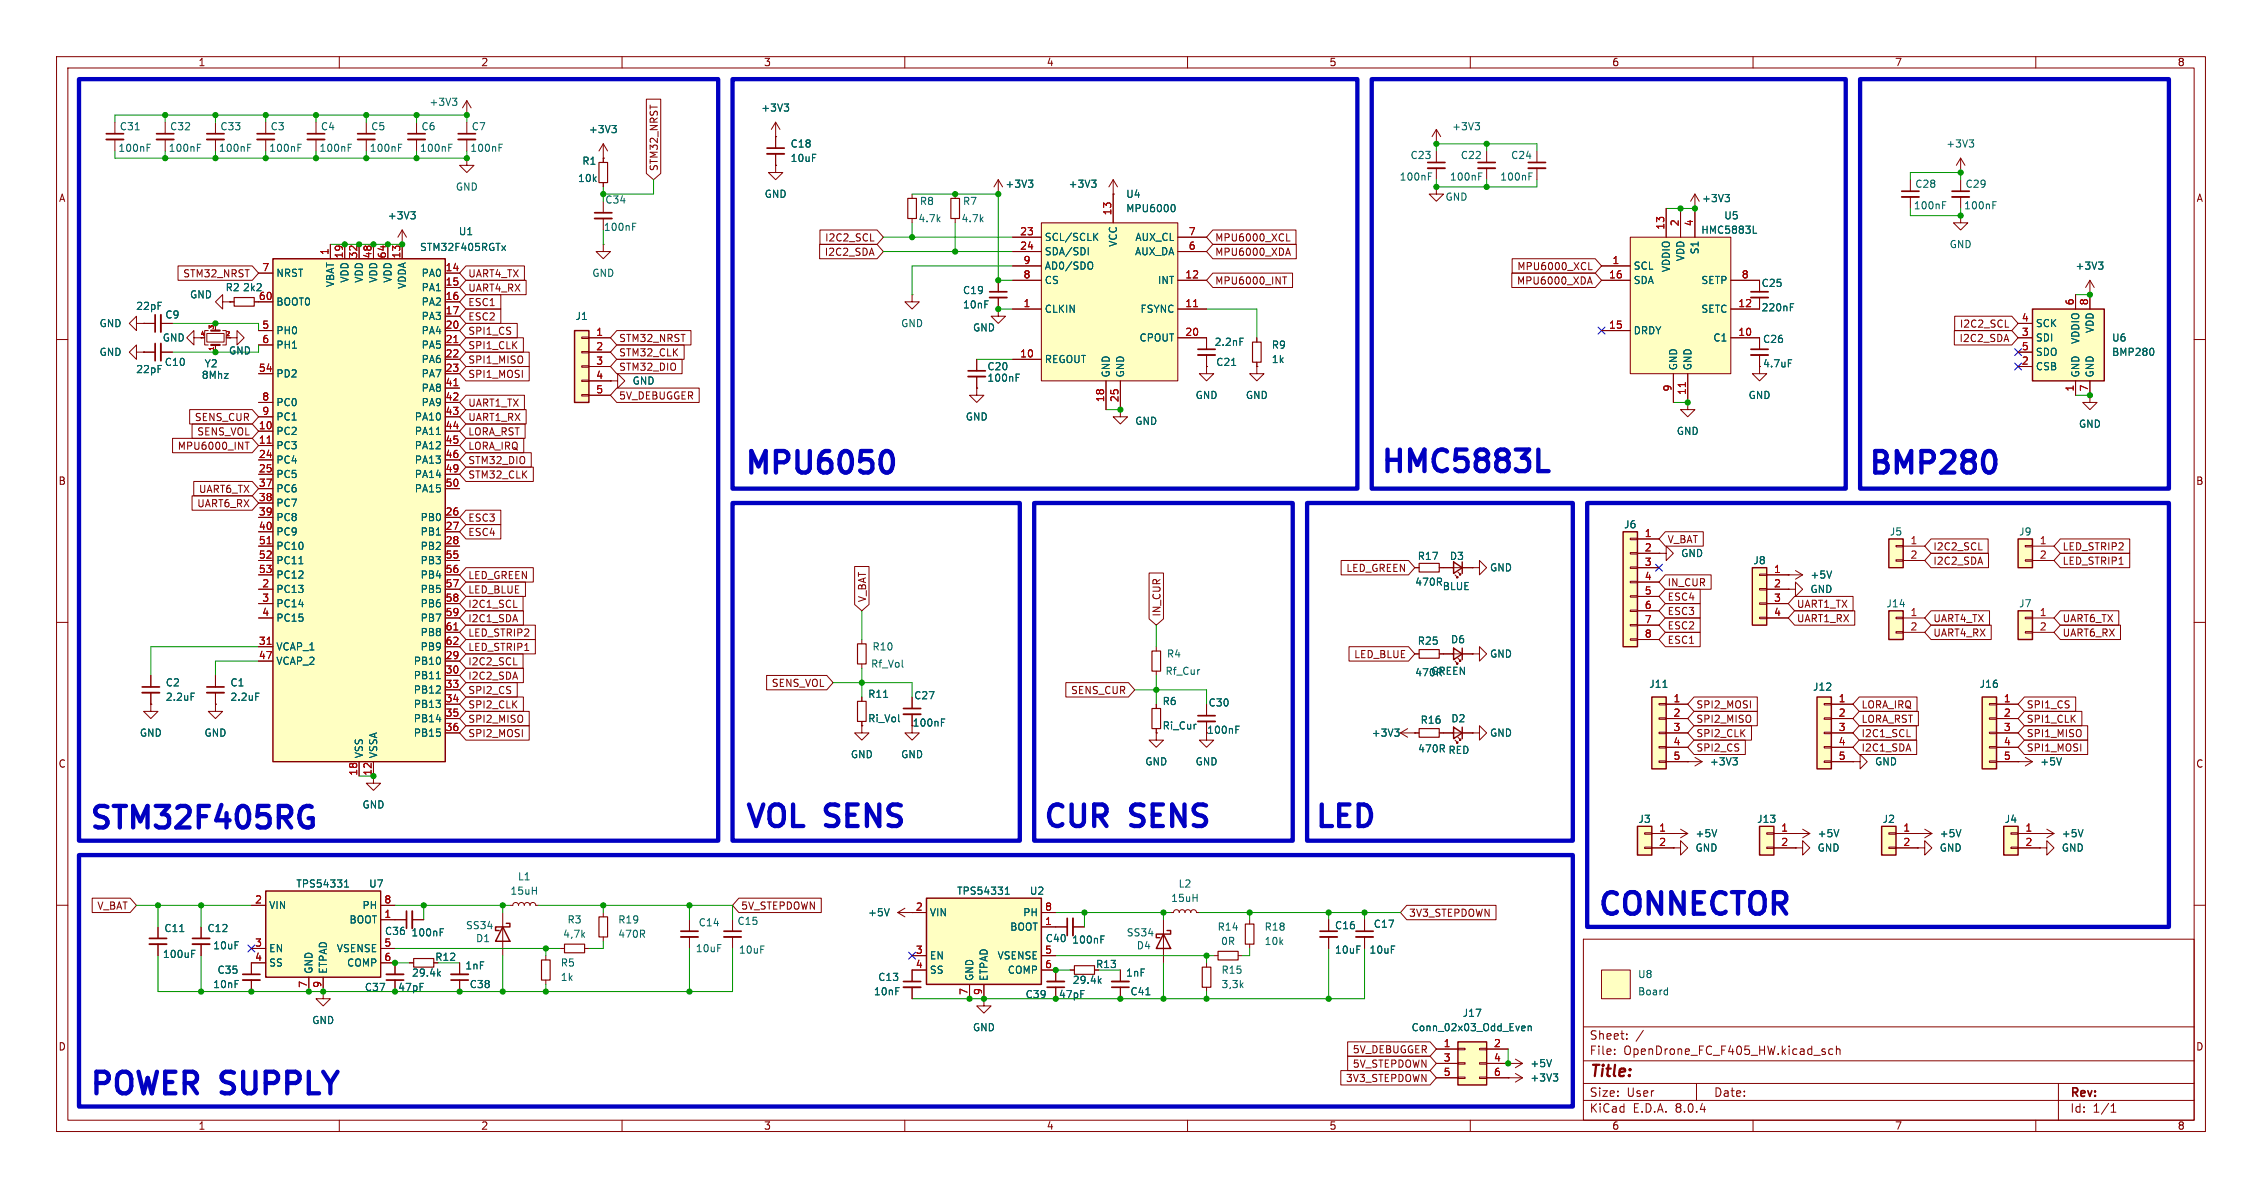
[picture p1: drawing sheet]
<svg xmlns="http://www.w3.org/2000/svg" width="400mm" height="210mm" viewBox="0 0 400 210" stroke-linecap="round" stroke-linejoin="round" font-family="sans-serif">
<defs><g id="words">
<g font-size="5.3" fill="#0000c2">
<text x="131.2" y="84.9">MPU6050</text>
<text x="243.7" y="84.6">HMC5883L</text>
<text x="329.9" y="84.9">BMP280</text>
<text x="15.3" y="147.6">STM32F405RG</text>
<text x="131.3" y="147.3">VOL</text>
<text x="146.1" y="147.3">SENS</text>
<text x="184" y="147.3">CUR</text>
<text x="200.1" y="147.3">SENS</text>
<text x="232.1" y="147.3">LED</text>
<text x="282.1" y="162.8">CONNECTOR</text>
<text x="15.4" y="194.6">POWER</text>
<text x="39.2" y="194.6">SUPPLY</text>
</g>
<text font-size="2.8" fill="#840000" x="281" y="190.9">Title:</text>
<g font-size="2.1" fill="#840000">
<text x="281" y="184">Sheet:</text>
<text x="281" y="186.7">File:</text>
<text x="287.1" y="186.7">OpenDrone_FC_F405_HW.kicad_sch</text>
<text x="281" y="196.9">KiCad</text>
<text x="281" y="194.1">Size:</text>
<text x="287.7" y="194.1">User</text>
<text x="288.7" y="196.9">E.D.A.</text>
<text x="296.3" y="196.9">8.0.4</text>
<text x="303" y="194.1">Date:</text>
<text x="366" y="194.3">Rev:</text>
<text x="366" y="196.9">Id:</text>
<text x="370.1" y="196.9">1/1</text>
</g>
<g font-size="1.8" fill="#840000">
<text x="35" y="11.9">1</text>
<text x="85" y="11.9">2</text>
<text x="135" y="11.9">3</text>
<text x="185" y="11.9">4</text>
<text x="235" y="11.9">5</text>
<text x="285" y="11.9">6</text>
<text x="335" y="11.9">7</text>
<text x="385" y="11.9">8</text>
<text x="10.3" y="35.9">A</text>
<text x="116.5" y="30.3" transform="rotate(-90 116.5 30.3)">STM32_NRST</text>
<text x="388.3" y="35.9">A</text>
<text x="145.7" y="45.4">I2C2_SDA</text>
<text x="145.8" y="42.9">I2C2_SCL</text>
<text x="214.8" y="45.4">MPU6000_XDA</text>
<text x="214.8" y="42.9">MPU6000_XCL</text>
<text x="268.2" y="48">MPU6000_XCL</text>
<text x="32.3" y="49.2">STM32_NRST</text>
<text x="82.7" y="49.2">UART4_TX</text>
<text x="82.7" y="51.8">UART4_RX</text>
<text x="214.8" y="50.5">MPU6000_INT</text>
<text x="268.2" y="50.5">MPU6000_XDA</text>
<text x="82.7" y="54.3">ESC1</text>
<text x="82.7" y="56.9">ESC2</text>
<text x="82.7" y="59.4">SPI1_CS</text>
<text x="346.5" y="58.1">I2C2_SCL</text>
<text x="82.7" y="61.9">SPI1_CLK</text>
<text x="82.7" y="64.5">SPI1_MISO</text>
<text x="109.4" y="60.7">STM32_NRST</text>
<text x="109.4" y="65.7">STM32_DIO</text>
<text x="109.4" y="63.2">STM32_CLK</text>
<text x="311.7" y="65.1">4.7uF</text>
<text x="346.4" y="60.7">I2C2_SDA</text>
<text x="82.7" y="67">SPI1_MOSI</text>
<text x="109.4" y="70.8">5V_DEBUGGER</text>
<text x="34.4" y="74.6">SENS_CUR</text>
<text x="34.8" y="77.2">SENS_VOL</text>
<text x="82.7" y="77.2">LORA_RST</text>
<text x="82.7" y="74.6">UART1_RX</text>
<text x="82.7" y="72.1">UART1_TX</text>
<text x="31.3" y="79.7">MPU6000_INT</text>
<text x="82.7" y="82.3">STM32_DIO</text>
<text x="82.7" y="79.7">LORA_IRQ</text>
<text x="10.3" y="85.9">B</text>
<text x="34.8" y="89.9">UART6_RX</text>
<text x="35.1" y="87.3">UART6_TX</text>
<text x="82.7" y="84.8">STM32_CLK</text>
<text x="388.3" y="85.9">B</text>
<text x="82.7" y="95">ESC4</text>
<text x="82.7" y="92.4">ESC3</text>
<text x="238" y="101.3">LED_GREEN</text>
<text x="294.8" y="96.2">V_BAT</text>
<text x="341.8" y="100">I2C2_SDA</text>
<text x="341.8" y="97.5">I2C2_SCL</text>
<text x="364.7" y="97.5">LED_STRIP2</text>
<text x="364.7" y="100">LED_STRIP1</text>
<text x="82.7" y="102.6">LED_GREEN</text>
<text x="82.7" y="105.1">LED_BLUE</text>
<text x="82.7" y="107.7">I2C1_SCL</text>
<text x="153.4" y="106.5" transform="rotate(-90 153.4 106.5)">V_BAT</text>
<text x="294.8" y="106.4">ESC4</text>
<text x="294.8" y="103.8">IN_CUR</text>
<text x="317.7" y="107.7">UART1_TX</text>
<text x="82.7" y="110.2">I2C1_SDA</text>
<text x="82.7" y="112.7">LED_STRIP2</text>
<text x="205.4" y="109.1" transform="rotate(-90 205.4 109.1)">IN_CUR</text>
<text x="294.8" y="111.5">ESC2</text>
<text x="294.8" y="108.9">ESC3</text>
<text x="317.7" y="110.2">UART1_RX</text>
<text x="341.8" y="112.7">UART4_RX</text>
<text x="341.8" y="110.2">UART4_TX</text>
<text x="364.7" y="112.7">UART6_RX</text>
<text x="364.7" y="110.2">UART6_TX</text>
<text x="82.7" y="117.8">I2C2_SCL</text>
<text x="82.7" y="115.3">LED_STRIP1</text>
<text x="239.4" y="116.5">LED_BLUE</text>
<text x="294.8" y="114">ESC1</text>
<text x="82.7" y="120.4">I2C2_SDA</text>
<text x="82.7" y="125.4">SPI2_CLK</text>
<text x="82.7" y="122.9">SPI2_CS</text>
<text x="136.4" y="121.6">SENS_VOL</text>
<text x="189.3" y="122.9">SENS_CUR</text>
<text x="299.9" y="125.4">SPI2_MOSI</text>
<text x="329.1" y="125.4">LORA_IRQ</text>
<text x="358.3" y="125.4">SPI1_CS</text>
<text x="82.7" y="128">SPI2_MISO</text>
<text x="82.7" y="130.5">SPI2_MOSI</text>
<text x="161.3" y="128.6">100nF</text>
<text x="299.9" y="128">SPI2_MISO</text>
<text x="299.9" y="130.5">SPI2_CLK</text>
<text x="329.1" y="130.5">I2C1_SCL</text>
<text x="329.1" y="128">LORA_RST</text>
<text x="358.3" y="128">SPI1_CLK</text>
<text x="358.3" y="130.5">SPI1_MISO</text>
<text x="10.3" y="135.9">C</text>
<text x="299.9" y="133.1">SPI2_CS</text>
<text x="329.1" y="133.1">I2C1_SDA</text>
<text x="358.3" y="133.1">SPI1_MOSI</text>
<text x="388.3" y="135.9">C</text>
<text x="17.1" y="161">V_BAT</text>
<text x="131" y="161">5V_STEPDOWN</text>
<text x="161.9" y="161.1">2</text>
<text x="249.1" y="162.3">3V3_STEPDOWN</text>
<text x="76.9" y="170">R12</text>
<text x="193.7" y="171.3">R13</text>
<text x="10.3" y="185.9">D</text>
<text x="388.3" y="185.9">D</text>
<text x="237.9" y="191.5">3V3_STEPDOWN</text>
<text x="239.1" y="186.4">5V_DEBUGGER</text>
<text x="239.1" y="188.9">5V_STEPDOWN</text>
<text x="35" y="199.9">1</text>
<text x="85" y="199.9">2</text>
<text x="135" y="199.9">3</text>
<text x="185" y="199.9">4</text>
<text x="235" y="199.9">5</text>
<text x="285" y="199.9">6</text>
<text x="335" y="199.9">7</text>
<text x="385" y="199.9">8</text>
</g>
<g font-size="1.8" fill="#006464">
<text x="21.1" y="23.2">C31</text>
<text x="30" y="23.2">C32</text>
<text x="38.9" y="23.2">C33</text>
<text x="47.8" y="23.2">C3</text>
<text x="56.7" y="23.2">C4</text>
<text x="65.5" y="23.2">C5</text>
<text x="74.4" y="23.2">C6</text>
<text x="75.8" y="18.9">+3V3</text>
<text x="83.3" y="23.2">C7</text>
<text x="104" y="23.7">+3V3</text>
<text x="134.5" y="19.9">+3V3</text>
<text x="256.7" y="23.2">+3V3</text>
<text x="20.8" y="27">100nF</text>
<text x="29.7" y="27">100nF</text>
<text x="38.6" y="27">100nF</text>
<text x="47.5" y="27">100nF</text>
<text x="56.4" y="27">100nF</text>
<text x="65.3" y="27">100nF</text>
<text x="74.2" y="27">100nF</text>
<text x="83.1" y="27">100nF</text>
<text x="102.9" y="29.3">R1</text>
<text x="139.7" y="26.3">C18</text>
<text x="139.7" y="28.8">10uF</text>
<text x="249.3" y="28.3">C23</text>
<text x="258.2" y="28.3">C22</text>
<text x="267.1" y="28.3">C24</text>
<text x="344.1" y="26.3">+3V3</text>
<text x="80.5" y="33.9">GND</text>
<text x="102.1" y="32.4">10k</text>
<text x="135.1" y="35.2">GND</text>
<text x="177.7" y="33.4">+3V3</text>
<text x="188.9" y="33.4">+3V3</text>
<text x="199.1" y="35.2">U4</text>
<text x="247.4" y="32.1">100nF</text>
<text x="255.5" y="35.7">GND</text>
<text x="256.3" y="32.1">100nF</text>
<text x="265.2" y="32.1">100nF</text>
<text x="300.9" y="35.9">+3V3</text>
<text x="338.6" y="33.4">C28</text>
<text x="347.5" y="33.4">C29</text>
<text x="68.5" y="39">+3V3</text>
<text x="81" y="41.8">U1</text>
<text x="106.7" y="41">100nF</text>
<text x="162.3" y="39.5">4.7k</text>
<text x="162.6" y="36.4">R8</text>
<text x="169.9" y="39.5">4.7k</text>
<text x="170.2" y="36.4">R7</text>
<text x="199.1" y="37.7">MPU6000</text>
<text x="300.7" y="41.5">HMC5883L</text>
<text x="304.8" y="39">U5</text>
<text x="338.3" y="37.2">100nF</text>
<text x="347.2" y="37.2">100nF</text>
<text x="74.2" y="44.6">STM32F405RGTx</text>
<text x="184.7" y="42.8">SCL/SCLK</text>
<text x="184.7" y="45.3">SDA/SDI</text>
<text x="184.7" y="47.9">AD0/SDO</text>
<text x="197.7" y="43.7" transform="rotate(-90 197.7 43.7)">VCC</text>
<text x="200.6" y="45.3">AUX_DA</text>
<text x="200.7" y="42.8">AUX_CL</text>
<text x="288.8" y="47.9">SCL</text>
<text x="298" y="46.3" transform="rotate(-90 298 46.3)">VDD</text>
<text x="300.6" y="45.1" transform="rotate(-90 300.6 45.1)">S1</text>
<text x="344.7" y="44.1">GND</text>
<text x="366.9" y="47.9">+3V3</text>
<text x="33.5" y="53">GND</text>
<text x="39.8" y="51.7">R2</text>
<text x="42.9" y="51.7">2k2</text>
<text x="48.8" y="49.1">NRST</text>
<text x="59.3" y="50.9" transform="rotate(-90 59.3 50.9)">VBAT</text>
<text x="61.8" y="50.1" transform="rotate(-90 61.8 50.1)">VDD</text>
<text x="64.4" y="50.1" transform="rotate(-90 64.4 50.1)">VDD</text>
<text x="66.9" y="50.1" transform="rotate(-90 66.9 50.1)">VDD</text>
<text x="69.4" y="50.1" transform="rotate(-90 69.4 50.1)">VDD</text>
<text x="72" y="51.2" transform="rotate(-90 72 51.2)">VDDA</text>
<text x="74.5" y="49.1">PA0</text>
<text x="74.5" y="51.7">PA1</text>
<text x="104.6" y="49.1">GND</text>
<text x="170.2" y="52.2">C19</text>
<text x="184.7" y="50.4">CS</text>
<text x="204.7" y="50.4">INT</text>
<text x="288.8" y="50.4">SDA</text>
<text x="295.5" y="48.2" transform="rotate(-90 295.5 48.2)">VDDIO</text>
<text x="300.8" y="50.4">SETP</text>
<text x="311.4" y="50.9">C25</text>
<text x="17.5" y="58">GND</text>
<text x="24" y="55">22pF</text>
<text x="29.1" y="56.5">C9</text>
<text x="48.8" y="59.3">PH0</text>
<text x="48.8" y="54.2">BOOT0</text>
<text x="74.5" y="54.2">PA2</text>
<text x="74.5" y="56.8">PA3</text>
<text x="74.5" y="59.3">PA4</text>
<text x="101.7" y="56.8">J1</text>
<text x="159.3" y="58">GND</text>
<text x="170.2" y="54.7">10nF</text>
<text x="172" y="58.8">GND</text>
<text x="184.7" y="55.5">CLKIN</text>
<text x="201.6" y="55.5">FSYNC</text>
<text x="288.8" y="59.3">DRDY</text>
<text x="300.8" y="55.5">SETC</text>
<text x="311.4" y="55.2">220nF</text>
<text x="359.9" y="58">SCK</text>
<text x="370.4" y="59" transform="rotate(-90 370.4 59)">VDD</text>
<text x="17.5" y="63.1">GND</text>
<text x="28.7" y="60.6">GND</text>
<text x="29" y="64.9">C10</text>
<text x="36.1" y="65.1">Y2</text>
<text x="40.4" y="62.9">GND</text>
<text x="48.8" y="61.8">PH1</text>
<text x="74.5" y="61.8">PA5</text>
<text x="74.5" y="64.4">PA6</text>
<text x="174.5" y="65.7">C20</text>
<text x="184.7" y="64.4">REGOUT</text>
<text x="201.4" y="60.6">CPOUT</text>
<text x="214.7" y="61.3">2.2nF</text>
<text x="215" y="64.9">C21</text>
<text x="224.8" y="61.8">R9</text>
<text x="224.8" y="64.4">1k</text>
<text x="296.8" y="65.6" transform="rotate(-90 296.8 65.6)">GND</text>
<text x="299.3" y="65.6" transform="rotate(-90 299.3 65.6)">GND</text>
<text x="302.9" y="60.6">C1</text>
<text x="311.7" y="60.8">C26</text>
<text x="359.9" y="65.7">CSB</text>
<text x="359.9" y="60.6">SDI</text>
<text x="359.9" y="63.1">SDO</text>
<text x="367.9" y="60.9" transform="rotate(-90 367.9 60.9)">VDDIO</text>
<text x="373.4" y="60.6">U6</text>
<text x="373.4" y="63.1">BMP280</text>
<text x="24" y="66.2">22pF</text>
<text x="35.6" y="67.2">8Mhz</text>
<text x="48.8" y="66.9">PD2</text>
<text x="74.5" y="66.9">PA7</text>
<text x="74.5" y="69.5">PA8</text>
<text x="111.8" y="68.2">GND</text>
<text x="174.5" y="67.7">100nF</text>
<text x="196.4" y="66.8" transform="rotate(-90 196.4 66.8)">GND</text>
<text x="199" y="66.8" transform="rotate(-90 199 66.8)">GND</text>
<text x="211.3" y="70.7">GND</text>
<text x="220.2" y="70.7">GND</text>
<text x="309.1" y="70.7">GND</text>
<text x="367.9" y="66.8" transform="rotate(-90 367.9 66.8)">GND</text>
<text x="370.4" y="66.8" transform="rotate(-90 370.4 66.8)">GND</text>
<text x="48.8" y="77.1">PC2</text>
<text x="48.8" y="72">PC0</text>
<text x="48.8" y="74.5">PC1</text>
<text x="73.3" y="74.5">PA10</text>
<text x="73.3" y="77.1">PA11</text>
<text x="74.5" y="72">PA9</text>
<text x="170.7" y="74.5">GND</text>
<text x="200.7" y="75.3">GND</text>
<text x="296.4" y="77.1">GND</text>
<text x="367.5" y="75.8">GND</text>
<text x="48.8" y="79.6">PC3</text>
<text x="48.8" y="82.2">PC4</text>
<text x="73.3" y="79.6">PA12</text>
<text x="73.3" y="82.2">PA13</text>
<text x="48.8" y="84.7">PC5</text>
<text x="48.8" y="87.2">PC6</text>
<text x="48.8" y="89.8">PC7</text>
<text x="73.3" y="84.7">PA14</text>
<text x="73.3" y="87.2">PA15</text>
<text x="48.8" y="92.3">PC8</text>
<text x="48.8" y="94.9">PC9</text>
<text x="74.3" y="92.3">PB0</text>
<text x="74.3" y="94.9">PB1</text>
<text x="287.1" y="93.6">J6</text>
<text x="334.1" y="94.9">J5</text>
<text x="356.9" y="94.9">J9</text>
<text x="48.8" y="97.4">PC10</text>
<text x="48.8" y="99.9">PC11</text>
<text x="74.3" y="97.4">PB2</text>
<text x="74.3" y="99.9">PB3</text>
<text x="250.6" y="99.2">R17</text>
<text x="256.3" y="99.2">D3</text>
<text x="263.4" y="101.2">GND</text>
<text x="297.2" y="98.7">GND</text>
<text x="310" y="99.9">J8</text>
<text x="48.8" y="105">PC13</text>
<text x="48.8" y="107.6">PC14</text>
<text x="48.8" y="102.5">PC12</text>
<text x="74.3" y="102.5">PB4</text>
<text x="74.3" y="105">PB5</text>
<text x="74.3" y="107.6">PB6</text>
<text x="250.2" y="103.8">470R</text>
<text x="255" y="104.5">BLUE</text>
<text x="320.1" y="105">GND</text>
<text x="320.1" y="102.5">+5V</text>
<text x="333.5" y="107.6">J14</text>
<text x="356.9" y="107.6">J7</text>
<text x="48.8" y="110.1">PC15</text>
<text x="74.3" y="110.1">PB7</text>
<text x="74.3" y="112.6">PB8</text>
<text x="256.5" y="113.9">D6</text>
<text x="48.8" y="115.2">VCAP_1</text>
<text x="48.8" y="117.7">VCAP_2</text>
<text x="73.1" y="117.7">PB10</text>
<text x="74.3" y="115.2">PB9</text>
<text x="153.9" y="118.2">Rf_Vol</text>
<text x="154.2" y="115.2">R10</text>
<text x="206" y="119.5">Rf_Cur</text>
<text x="206.3" y="116.5">R4</text>
<text x="250.2" y="119.8">470R</text>
<text x="250.6" y="114.2">R25</text>
<text x="253" y="119.5">GREEN</text>
<text x="263.4" y="116.5">GND</text>
<text x="29.2" y="121.5">C2</text>
<text x="29.2" y="124.1">2.2uF</text>
<text x="40.6" y="121.5">C1</text>
<text x="40.6" y="124.1">2.2uF</text>
<text x="73.1" y="120.3">PB11</text>
<text x="73.1" y="122.8">PB12</text>
<text x="73.1" y="125.3">PB13</text>
<text x="153.4" y="123.6">R11</text>
<text x="161.6" y="123.8">C27</text>
<text x="205.5" y="124.8">R6</text>
<text x="213.6" y="125.1">C30</text>
<text x="291.5" y="121.8">J11</text>
<text x="320.5" y="122.3">J12</text>
<text x="350" y="121.8">J16</text>
<text x="24.6" y="130.4">GND</text>
<text x="36.1" y="130.4">GND</text>
<text x="73.1" y="127.9">PB14</text>
<text x="73.1" y="130.4">PB15</text>
<text x="153.4" y="127.9">Ri_Vol</text>
<text x="205.5" y="129.2">Ri_Cur</text>
<text x="213.4" y="129.9">100nF</text>
<text x="242.5" y="130.4">+3V3</text>
<text x="251.1" y="128.1">R16</text>
<text x="256.6" y="127.9">D2</text>
<text x="263.4" y="130.4">GND</text>
<text x="64.4" y="134.1" transform="rotate(-90 64.4 134.1)">VSS</text>
<text x="66.9" y="134.1" transform="rotate(-90 66.9 134.1)">VSSA</text>
<text x="150.4" y="134.2">GND</text>
<text x="159.3" y="134.2">GND</text>
<text x="202.4" y="135.5">GND</text>
<text x="211.3" y="135.5">GND</text>
<text x="250.7" y="133.2">470R RED</text>
<text x="302.3" y="135.5">+3V3</text>
<text x="331.5" y="135.5">GND</text>
<text x="360.7" y="135.5">+5V</text>
<text x="64" y="143.1">GND</text>
<text x="289.6" y="145.7">J3</text>
<text x="299.7" y="148.2">+5V</text>
<text x="310.6" y="145.7">J13</text>
<text x="321.3" y="148.2">+5V</text>
<text x="332.8" y="145.7">J2</text>
<text x="342.9" y="148.2">+5V</text>
<text x="354.4" y="145.7">J4</text>
<text x="364.5" y="148.2">+5V</text>
<text x="91.5" y="155.8">L1</text>
<text x="299.7" y="150.7">GND</text>
<text x="321.3" y="150.7">GND</text>
<text x="342.9" y="150.7">GND</text>
<text x="364.5" y="150.7">GND</text>
<text x="47.5" y="160.9">VIN</text>
<text x="52.3" y="157.1">TPS54331</text>
<text x="64" y="160.9">PH</text>
<text x="65.2" y="157.1">U7</text>
<text x="90.2" y="158.4">15uH</text>
<text x="169.1" y="158.4">TPS54331</text>
<text x="182" y="158.4">U2</text>
<text x="207" y="159.6">15uH</text>
<text x="208.3" y="157.1">L2</text>
<text x="29" y="165">C11</text>
<text x="36.6" y="165">C12</text>
<text x="61.7" y="163.4">BOOT</text>
<text x="68" y="165.5">C36</text>
<text x="72.7" y="165.7">100nF</text>
<text x="82.3" y="164.5">SS34</text>
<text x="84.1" y="166.7">D1</text>
<text x="99.5" y="166">4,7k</text>
<text x="100.3" y="163.4">R3</text>
<text x="109.2" y="166">470R</text>
<text x="109.2" y="163.4">R19</text>
<text x="123.5" y="163.9">C14</text>
<text x="130.3" y="163.7">C15</text>
<text x="153.4" y="162.2">+5V</text>
<text x="164.3" y="162.2">VIN</text>
<text x="178.5" y="164.7">BOOT</text>
<text x="180.8" y="162.2">PH</text>
<text x="184.8" y="166.7">C40</text>
<text x="189.5" y="167">100nF</text>
<text x="199.1" y="165.7">SS34</text>
<text x="215.2" y="164.7">R14</text>
<text x="215.8" y="167.3">0R</text>
<text x="223.5" y="167.3">10k</text>
<text x="223.5" y="164.7">R18</text>
<text x="236" y="164.5">C16</text>
<text x="242.8" y="164.2">C17</text>
<text x="28.7" y="169.5">100uF</text>
<text x="37.6" y="168">10uF</text>
<text x="38.4" y="172.3">C35</text>
<text x="47.5" y="168.5">EN</text>
<text x="47.5" y="171.1">SS</text>
<text x="55.5" y="172.2" transform="rotate(-90 55.5 172.2)">GND</text>
<text x="58" y="172.2" transform="rotate(-90 58 172.2)">ETPAD</text>
<text x="59.5" y="168.5">VSENSE</text>
<text x="61.3" y="171.1">COMP</text>
<text x="72.8" y="172.8">29.4k</text>
<text x="82.2" y="171.6">1nF</text>
<text x="99.1" y="171.1">R5</text>
<text x="99.1" y="173.6">1k</text>
<text x="122.9" y="168.5">10uF</text>
<text x="130.6" y="168.8">10uF</text>
<text x="155.2" y="173.6">C13</text>
<text x="164.3" y="169.8">EN</text>
<text x="164.3" y="172.3">SS</text>
<text x="172.3" y="173.5" transform="rotate(-90 172.3 173.5)">GND</text>
<text x="174.9" y="173.5" transform="rotate(-90 174.9 173.5)">ETPAD</text>
<text x="176.3" y="169.8">VSENSE</text>
<text x="178.1" y="172.3">COMP</text>
<text x="199" y="172.8">1nF</text>
<text x="200.9" y="168">D4</text>
<text x="215.9" y="172.3">R15</text>
<text x="236" y="168.8">10uF</text>
<text x="242.1" y="168.8">10uF</text>
<text x="289.6" y="173.1">U8</text>
<text x="37.6" y="174.9">10nF</text>
<text x="64.4" y="175.4">C37</text>
<text x="70.3" y="175.4">47pF</text>
<text x="83" y="174.9">C38</text>
<text x="154.4" y="176.1">10nF</text>
<text x="181.3" y="176.6">C39</text>
<text x="187.2" y="176.6">47pF</text>
<text x="189.6" y="174.1">29.4k</text>
<text x="199.8" y="176.1">C41</text>
<text x="215.9" y="174.9">3,3k</text>
<text x="258.6" y="180">J17</text>
<text x="289.6" y="176.1">Board</text>
<text x="55.1" y="181.2">GND</text>
<text x="172" y="182.5">GND</text>
<text x="249.5" y="182.5">Conn_02x03_Odd_Even</text>
<text x="270.5" y="188.8">+5V</text>
<text x="270.5" y="191.4">+3V3</text>
</g>
<text font-size="1.8" fill="#009600" x="106.9" y="36.2">C34</text>
<g font-size="1.8" fill="#a90000">
<text x="180.3" y="41.7">23</text>
<text x="196.6" y="38.2" transform="rotate(-90 196.6 38.2)">13</text>
<text x="210.1" y="41.7">7</text>
<text x="294.4" y="40.7" transform="rotate(-90 294.4 40.7)">13</text>
<text x="296.9" y="40.1" transform="rotate(-90 296.9 40.1)">2</text>
<text x="299.5" y="40.1" transform="rotate(-90 299.5 40.1)">4</text>
<text x="58.2" y="45.2" transform="rotate(-90 58.2 45.2)">1</text>
<text x="60.7" y="45.8" transform="rotate(-90 60.7 45.8)">19</text>
<text x="63.2" y="45.8" transform="rotate(-90 63.2 45.8)">32</text>
<text x="65.8" y="45.8" transform="rotate(-90 65.8 45.8)">48</text>
<text x="68.3" y="45.8" transform="rotate(-90 68.3 45.8)">64</text>
<text x="70.9" y="45.8" transform="rotate(-90 70.9 45.8)">13</text>
<text x="180.3" y="44.2">24</text>
<text x="180.9" y="46.8">9</text>
<text x="210.1" y="44.2">6</text>
<text x="285" y="46.8">1</text>
<text x="45.7" y="53.1">60</text>
<text x="46.3" y="48">7</text>
<text x="78.7" y="48">14</text>
<text x="78.7" y="50.6">15</text>
<text x="78.7" y="53.1">16</text>
<text x="180.9" y="49.3">8</text>
<text x="209.5" y="49.3">12</text>
<text x="284.4" y="49.3">16</text>
<text x="307.9" y="49.3">8</text>
<text x="46.3" y="58.2">5</text>
<text x="78.7" y="55.6">17</text>
<text x="78.7" y="58.2">20</text>
<text x="105.3" y="59.5">1</text>
<text x="180.9" y="54.4">1</text>
<text x="209.5" y="54.4">11</text>
<text x="209.5" y="59.5">20</text>
<text x="284.4" y="58.2">15</text>
<text x="307.3" y="59.5">10</text>
<text x="307.3" y="54.4">12</text>
<text x="357.4" y="59.5">3</text>
<text x="357.4" y="56.9">4</text>
<text x="366.8" y="54.1" transform="rotate(-90 366.8 54.1)">6</text>
<text x="369.3" y="54.1" transform="rotate(-90 369.3 54.1)">8</text>
<text x="45.7" y="65.8">54</text>
<text x="46.3" y="60.7">6</text>
<text x="78.7" y="60.7">21</text>
<text x="78.7" y="63.3">22</text>
<text x="78.7" y="65.8">23</text>
<text x="105.3" y="62">2</text>
<text x="105.3" y="64.5">3</text>
<text x="180.3" y="63.3">10</text>
<text x="357.4" y="64.5">2</text>
<text x="357.4" y="62">5</text>
<text x="46.3" y="70.9">8</text>
<text x="78.7" y="68.3">41</text>
<text x="78.7" y="70.9">42</text>
<text x="105.3" y="67.1">4</text>
<text x="105.3" y="69.6">5</text>
<text x="195.3" y="71.2" transform="rotate(-90 195.3 71.2)">18</text>
<text x="197.9" y="71.2" transform="rotate(-90 197.9 71.2)">25</text>
<text x="295.7" y="69.3" transform="rotate(-90 295.7 69.3)">9</text>
<text x="298.2" y="69.9" transform="rotate(-90 298.2 69.9)">11</text>
<text x="366.8" y="69.3" transform="rotate(-90 366.8 69.3)">1</text>
<text x="369.3" y="69.3" transform="rotate(-90 369.3 69.3)">7</text>
<text x="45.7" y="76">10</text>
<text x="46.3" y="73.4">9</text>
<text x="78.7" y="73.4">43</text>
<text x="78.7" y="76">44</text>
<text x="45.7" y="78.5">11</text>
<text x="45.7" y="81">24</text>
<text x="45.7" y="83.6">25</text>
<text x="78.7" y="78.5">45</text>
<text x="78.7" y="81">46</text>
<text x="78.7" y="83.6">49</text>
<text x="45.7" y="86.1">37</text>
<text x="45.7" y="88.7">38</text>
<text x="78.7" y="86.1">50</text>
<text x="45.7" y="91.2">39</text>
<text x="45.7" y="93.7">40</text>
<text x="78.7" y="91.2">26</text>
<text x="78.7" y="93.7">27</text>
<text x="290.8" y="95">1</text>
<text x="45.7" y="96.3">51</text>
<text x="45.7" y="98.8">52</text>
<text x="45.7" y="101.4">53</text>
<text x="78.7" y="96.3">28</text>
<text x="78.7" y="98.8">55</text>
<text x="78.7" y="101.4">56</text>
<text x="290.8" y="97.6">2</text>
<text x="290.8" y="100.1">3</text>
<text x="313.6" y="101.4">1</text>
<text x="337.7" y="96.3">1</text>
<text x="337.7" y="98.8">2</text>
<text x="360.6" y="96.3">1</text>
<text x="360.6" y="98.8">2</text>
<text x="46.3" y="103.9">2</text>
<text x="46.3" y="106.4">3</text>
<text x="78.7" y="103.9">57</text>
<text x="78.7" y="106.4">58</text>
<text x="290.8" y="102.6">4</text>
<text x="290.8" y="105.2">5</text>
<text x="290.8" y="107.7">6</text>
<text x="313.6" y="103.9">2</text>
<text x="313.6" y="106.4">3</text>
<text x="46.3" y="109">4</text>
<text x="78.7" y="109">59</text>
<text x="78.7" y="111.5">61</text>
<text x="290.8" y="110.3">7</text>
<text x="290.8" y="112.8">8</text>
<text x="313.6" y="109">4</text>
<text x="337.7" y="109">1</text>
<text x="337.7" y="111.5">2</text>
<text x="360.6" y="109">1</text>
<text x="360.6" y="111.5">2</text>
<text x="45.7" y="114.1">31</text>
<text x="45.7" y="116.6">47</text>
<text x="78.7" y="116.6">29</text>
<text x="78.7" y="119.1">30</text>
<text x="78.7" y="114.1">62</text>
<text x="78.7" y="121.7">33</text>
<text x="78.7" y="124.2">34</text>
<text x="295.8" y="124.2">1</text>
<text x="325" y="124.2">1</text>
<text x="354.3" y="124.2">1</text>
<text x="78.7" y="126.8">35</text>
<text x="78.7" y="129.3">36</text>
<text x="295.8" y="126.8">2</text>
<text x="295.8" y="129.3">3</text>
<text x="295.8" y="131.8">4</text>
<text x="325" y="126.8">2</text>
<text x="325" y="129.3">3</text>
<text x="325" y="131.8">4</text>
<text x="354.3" y="126.8">2</text>
<text x="354.3" y="129.3">3</text>
<text x="354.3" y="131.8">4</text>
<text x="63.2" y="137.2" transform="rotate(-90 63.2 137.2)">18</text>
<text x="65.8" y="137.2" transform="rotate(-90 65.8 137.2)">12</text>
<text x="295.8" y="134.4">5</text>
<text x="325" y="134.4">5</text>
<text x="354.3" y="134.4">5</text>
<text x="293.3" y="147.1">1</text>
<text x="293.3" y="149.6">2</text>
<text x="314.9" y="147.1">1</text>
<text x="314.9" y="149.6">2</text>
<text x="336.5" y="147.1">1</text>
<text x="336.5" y="149.6">2</text>
<text x="358.1" y="147.1">1</text>
<text x="358.1" y="149.6">2</text>
<text x="45" y="159.8">2</text>
<text x="67.9" y="159.8">8</text>
<text x="184.7" y="161.1">8</text>
<text x="45" y="167.4">3</text>
<text x="67.9" y="162.3">1</text>
<text x="67.9" y="167.4">5</text>
<text x="184.7" y="163.6">1</text>
<text x="45" y="169.9">4</text>
<text x="67.9" y="169.9">6</text>
<text x="161.9" y="168.7">3</text>
<text x="161.9" y="171.2">4</text>
<text x="184.7" y="168.7">5</text>
<text x="184.7" y="171.2">6</text>
<text x="54.4" y="174.7" transform="rotate(-90 54.4 174.7)">7</text>
<text x="56.9" y="174.7" transform="rotate(-90 56.9 174.7)">9</text>
<text x="171.2" y="176" transform="rotate(-90 171.2 176)">7</text>
<text x="173.7" y="176" transform="rotate(-90 173.7 176)">9</text>
<text x="255.2" y="185.2">1</text>
<text x="264.1" y="185.2">2</text>
<text x="255.2" y="187.7">3</text>
<text x="255.2" y="190.3">5</text>
<text x="264.1" y="187.7">4</text>
<text x="264.1" y="190.3">6</text>
</g>
<g font-size="1.1" fill="#a90000">
<text x="35.4" y="59.5">4</text>
<text x="37.8" y="58.3" transform="rotate(-90 37.8 58.3)">3</text>
<text x="39.8" y="59.5">2</text>
<text x="37.8" y="62.1" transform="rotate(-90 37.8 62.1)">1</text>
</g>
</g></defs>
<g fill="none" stroke="#840000" stroke-width=".18">
<path d="M10 10h380v190h-380zM12 12h376v186h-376zM60 10v2M110 10v2M160 10v2M210 10v2M260 10v2M310 10v2M360 10v2M10 60h2M311.1 64.8v1.3h1.3l-1.3 1.2-1.2-1.2h1.2M388 60h2"/>
<path d="M10 110h2M388 110h2M10 160h2M280 166h108v32h-108zM388 160h2M60 198v2M110 198v2M160 198v2M210 198v2M260 198v2M280 194.5h108M280 191.5h108"/>
<path d="M280 187.5h108M280 181.5h108M285.5 186.3v.1M285.5 185.5v.1M287.7 183.6v.1M287.7 182.8v.1M290.6 182.1l-1.3 2M300 191.5v3M310 198v2M324.1 185.5l-.4-.1-.3 .3v.4l.1 .2h.6M324.7 185.5l.3-.1 .3 .1 .1 .9M324.7 184.9v1.5"/>
<path d="M360 198v2M364 191.5v6.5M373.3 196.6h.9M373.3 195.5l.4-.4v1.5"/>
</g>
<path d="M292.1 123.2h2.5v12.7h-2.5z" fill="#ffffc2"/>
<g fill="none" stroke="#840000" stroke-width=".18">
<path d="M250.2 115.6h.8M254.5 115.6h5.8M257.3 116.9l.5 .5h-.2h.2v-.3M257.8 116.4l.5 .5h-.2h.2v-.3M260.3 115.6h1.3v-1.3l1.3 1.3-1.3 1.3v-1.3M260.3 115.6h.1M250.2 129.6h.8M254.5 129.6h5.8M257.3 130.8l.5 .5h-.2h.2v-.2M257.8 130.3l.5 .5h-.2h.2v-.2M260.3 129.6h1.3v-1.3l1.3 1.3-1.3 1.2v-1.2M260.3 129.6h.1"/>
<path d="M293.4 134.5h1.2v.3h-1.2zM293.4 132h1.2v.2h-1.2zM293.4 129.4h1.2v.3h-1.2zM293.4 126.9h1.2v.2h-1.2zM293.4 124.4h1.2v.2h-1.2zM294.6 124.5h3.8M294.6 127h3.8M294.6 129.6h3.8M294.6 132.1h3.8M294.6 134.6h3.8"/>
</g>
<path d="M257 114.6l1.6 1-1.6 1zM258.6 114.6v2M257 128.5l1.6 1.1-1.6 1zM258.6 128.5v2.1M292.1 123.2h2.5v12.7h-2.5z" fill="none" stroke="#840000" stroke-width=".25"/>
<path d="M294.1 121.5h.7" fill="none" stroke="#006464" stroke-width=".18"/>
<path d="M251 114.8h3.5v1.6h-3.5zM251 128.8h3.5v1.5h-3.5z" fill="none" stroke="#840000" stroke-width=".2"/>
<path d="M309.9 100.3h2.5v10.2h-2.5z" fill="#ffffc2"/>
<g fill="none" stroke="#840000" stroke-width=".18">
<path d="M299.7 36.8h.1M299.7 34.3l-.7 1.3M299.7 34.3v2.5M299.7 34.3l.8 1.3M311.1 59.7v2M311.1 62.8v2M26.7 119.4v2M38.1 119.4v2M311.1 109.1h1.3v.3h-1.3zM311.1 106.6h1.3v.2h-1.3zM311.1 104h1.3v.3h-1.3zM311.1 101.5h1.3v.2h-1.3z"/>
<path d="M312.4 101.6h3.8M312.4 104.2h3.8M312.4 106.7h3.8M312.4 109.2h3.8M26.7 122.4v2.1M38.1 122.4v2.1M298.4 134.6h.1M298.4 134.6h2.6M299.7 133.9l1.3 .7M301 134.6l-1.3 .8"/>
</g>
<path d="M309.9 100.3h2.5v10.2h-2.5z" fill="none" stroke="#840000" stroke-width=".25"/>
<path d="M309.6 62.8h3.1M25.1 122.4h3.1M36.6 122.4h3" fill="none" stroke="#840000" stroke-width=".33"/>
<path d="M309.6 61.7h3.1M25.1 121.4h3.1M36.6 121.4h3" fill="none" stroke="#840000" stroke-width=".3"/>
<path d="M305 34.4h.8l-.4 .5M305.6 34.9l.2 .2v.3l-.2 .2M316.2 63.6h.6M33.8 122.5h.6M45.2 122.5h.6M306.4 133.9h.8l-.4 .5M307 134.4l.2 .3v.3l-.2 .2" fill="none" stroke="#006464" stroke-width=".18"/>
<path d="M288.3 41.9h17.8v24.2h-17.8z" fill="#ffffc2"/>
<path d="M294.6 36.8v5.1M297.2 36.8v5.1M299.7 36.8v5.1M283.2 47h5.1M283.2 58.4h5.1M283.2 49.5h5.1M288.3 41.9h17.8v24.2h-17.8zM306.1 59.7h5M306.1 54.6h5M306.1 49.5h5M295.9 66.1v5M298.4 66.1v5" fill="none" stroke="#840000" stroke-width=".18"/>
<path d="M298 67.6v.8" fill="none" stroke="#a90000" stroke-width=".18"/>
<path d="M310 41.2h.6" fill="none" stroke="#006464" stroke-width=".18"/>
<path d="M48.3 45.7h30.4v88.9h-30.4z" fill="#ffffc2"/>
<path d="M48.3 45.7h30.4v88.9h-30.4z" fill="none" stroke="#840000" stroke-width=".25"/>
<g fill="none" stroke="#840000" stroke-width=".18">
<path d="M20.3 21.6v2M20.3 24.7v2M29.2 21.6v2M29.2 24.7v2M38.1 21.6v2M38.1 24.7v2M47 21.6v2M47 24.7v2M55.9 21.6v2M55.9 24.7v2M64.8 21.6v2M64.8 24.7v2"/>
<path d="M73.7 21.6v2M73.7 24.7v2M82.5 28v1.2h1.3l-1.3 1.3-1.2-1.3h1.2M82.5 28h.1M254 25.4h.1M254 22.9l.8 1.2M254 22.9v2.5M254 22.9l-.8 1.2M271.8 26.7v2M271.8 29.7v2.1M36.6 58.9h3v1.6h-3zM36.8 58.4h-.6v2.6h.6"/>
<path d="M38.1 57.2v1.2M39.4 58.4h.6v2.6h-.6M39.4 53.4v-1.3l-1.3 1.3 1.3 1.2v-1.2h1.2M40.6 59.7h1.3v-1.3l1.3 1.3-1.3 1.3v-1.3M40.6 53.4h.1M40.6 53.4h.8M45 53.4h3.3M45.7 48.3h2.6M45.7 58.4h2.6M58.4 43.2v2.5M61 43.2v2.5M63.5 43.2v2.5"/>
<path d="M66 43.2v2.5M68.6 43.2v2.5M71.1 43.2h.1M71.1 40.7v5M71.1 40.7l-.7 1.2M71.1 40.7l.8 1.2M78.7 48.3h2.6M78.7 50.8h2.6M78.7 53.4h2.6M78.7 55.9h2.6M78.7 58.4h2.6M311.1 49.5v2.1"/>
<path d="M311.1 52.6v2M38.1 61v1.2M45.7 76.2h2.6M45.7 78.8h2.6M45.7 61h2.6M45.7 66.1h2.6M45.7 71.1h2.6M45.7 73.7h2.6M78.7 76.2h2.6M78.7 78.8h2.6M78.7 61h2.6M78.7 63.5h2.6"/>
<path d="M78.7 66.1h2.6M78.7 68.6h2.6M78.7 71.1h2.6M78.7 73.7h2.6M298.4 71.1v1.3h1.3l-1.3 1.3-1.2-1.3h1.2M298.4 71.1h.1M45.7 81.3h2.6M45.7 83.8h2.6M45.7 91.5h2.6M45.7 94h2.6M45.7 96.5h2.6M45.7 86.4h2.6"/>
<path d="M45.7 88.9h2.6M45.7 99.1h2.6M78.7 81.3h2.6M78.7 83.8h2.6M78.7 91.5h2.6M78.7 94h2.6M78.7 96.5h2.6M78.7 86.4h2.6M78.7 99.1h2.6M45.7 104.2h2.6M45.7 116.9h2.6M45.7 106.7h2.6"/>
<path d="M45.7 114.3h2.6M45.7 109.2h2.6M45.7 101.6h2.6M78.7 104.2h2.6M78.7 116.9h2.6M78.7 106.7h2.6M78.7 119.4h2.6M78.7 114.3h2.6M78.7 109.2h2.6M78.7 101.6h2.6M78.7 111.8h2.6M260.3 100.3h1.3v-1.2l1.3 1.2-1.3 1.3v-1.3"/>
<path d="M260.3 100.3h.1M63.5 134.6v2.6M66 134.6v2.6M78.7 121.9h2.6M78.7 124.5h2.6M78.7 127h2.6M78.7 129.6h2.6M247.6 129.6h2.6M247.6 129.6l1.3 .7M248.9 128.8l-1.3 .8M250.2 129.6h.1M295.9 149.9h1.3v-1.3l1.2 1.3-1.2 1.2v-1.2"/>
<path d="M295.9 149.9h.1M189.2 171.5h.8M198.1 171.5v2M198.1 174.5v2M213.4 170.2v.8M213.4 174.5v.8M241.3 162.6v2M241.3 165.6v2.1"/>
</g>
<path d="M47.2 78.3h.8M80.3 60.6h.7M80.3 68.2h.7M47.2 96.1h.8M47.2 113.9h.8M80.3 111.4h.7" fill="none" stroke="#a90000" stroke-width=".18"/>
<g fill="none" stroke="#006464" stroke-width=".18">
<path d="M23.9 22.9h.7M26 26.1h.4M26 25.5h.6M34.9 26.1h.4M34.9 25.5h.6M43.8 26.1h.4M43.8 25.5h.6M52.7 26.1h.4M52.7 25.5h.6M61.6 26.1h.4M61.6 25.5h.6M70.5 26.1h.4"/>
<path d="M70.5 25.5h.6M72.6 37.4h.8l-.4 .5M73.2 37.9l.2 .3v.3l-.2 .2M79.4 26.1h.4M79.4 25.5h.6M260.8 21.7h.8l-.4 .5M261.4 22.2l.2 .2v.3l-.2 .2M270.4 31.2h.4M270.4 30.6h.6M88.7 43.4l.7 .9M89.4 43.4l-.7 .9M316.6 54.3h.4"/>
<path d="M316.6 53.7h.6M77.2 76.8h.7M52.9 99.7h.7M77.2 120h.7M246.6 128.9h.8l-.4 .5M247.2 129.4l.2 .2v.3l-.2 .2M194.4 173.3l.3 .5M194.7 173l-.5 .5M202.6 175.9h.8"/>
</g>
<path d="M18.8 24.7h3M27.7 24.7h3M36.6 24.7h3M45.5 24.7h3M54.4 24.7h3M63.2 24.7h3.1M72.1 24.7h3.1M270.3 29.7h3M309.6 52.6h3.1M196.6 173.5h3M239.8 165.6h3" fill="none" stroke="#840000" stroke-width=".33"/>
<path d="M18.8 23.6h3M27.7 23.6h3M36.6 23.6h3M45.5 23.6h3M54.4 23.6h3M63.2 23.6h3.1M72.1 23.6h3.1M270.3 28.7h3M309.6 51.6h3.1M196.6 174.5h3M239.8 164.6h3" fill="none" stroke="#840000" stroke-width=".3"/>
<path d="M41.4 52.6h3.6v1.5h-3.6zM190 170.7h3.5v1.5h-3.5zM212.6 171h1.5v3.5h-1.5z" fill="none" stroke="#840000" stroke-width=".2"/>
<path d="M37.3 58.4h1.6M37.3 61h1.6" fill="none" stroke="#840000" stroke-width=".38"/>
<path d="M289.6 146.1h2.5v5h-2.5z" fill="#ffffc2"/>
<path d="M290.8 149.8h1.3v.2h-1.3zM290.8 147.2h1.3v.3h-1.3zM292.1 147.3h3.8M292.1 149.9h3.8" fill="none" stroke="#840000" stroke-width=".18"/>
<path d="M289.6 146.1h2.5v5h-2.5z" fill="none" stroke="#840000" stroke-width=".25"/>
<path d="M283.2 171.5h5.1v5h-5.1z" fill="#ffffc2"/>
<path d="M295.9 147.3h.1M295.9 147.3h2.5M297.2 146.6l1.2 .7M298.4 147.3l-1.2 .8M283.2 171.5h5.1v5h-5.1z" fill="none" stroke="#840000" stroke-width=".18"/>
<path d="M303.6 146.6l-.4 1.3M294.8 175l.1 .1M294.9 174.6v1.3M294.9 175.8l-.1 .1" fill="none" stroke="#006464" stroke-width=".18"/>
<path d="M311.1 146.1h2.6v5h-2.6z" fill="#ffffc2"/>
<path d="M161.3 34.3v.8M161.3 38.6v.8M152.4 113v.8M152.4 117.4v.7M312.4 149.8h1.3v.2h-1.3zM312.4 147.2h1.3v.3h-1.3zM313.7 147.3h3.8M313.7 149.9h3.8M158.7 161.3l1.3 .8M158.7 161.3h2.6M160 160.5l-1.3 .8" fill="none" stroke="#840000" stroke-width=".18"/>
<path d="M311.1 146.1h2.6v5h-2.6z" fill="none" stroke="#840000" stroke-width=".25"/>
<path d="M157.2 160.6l-.4 1.3" fill="none" stroke="#006464" stroke-width=".18"/>
<path d="M160.5 35.1h1.6v3.5h-1.6zM151.6 113.8h1.6v3.6h-1.6z" fill="none" stroke="#840000" stroke-width=".2"/>
<path d="M184.1 39.4h24.2v27.9h-24.2z" fill="#ffffc2"/>
<g fill="none" stroke="#840000" stroke-width=".18">
<path d="M168.9 34.3v.8M168.9 38.6v.8M176.5 34.3h.1M176.5 31.8l-.7 1.2M176.5 31.8v2.5M176.5 31.8l.8 1.2M184.1 39.4h24.2v27.9h-24.2zM196.8 34.3v5.1M179.1 54.6h5M179.1 49.5h5M179.1 41.9h5M179.1 44.5h5"/>
<path d="M179.1 47h5M208.3 54.6h5.1M208.3 49.5h5.1M208.3 59.7h5.1M208.3 41.9h5.1M208.3 44.5h5.1M172.7 68.6v1.3h1.3l-1.3 1.2-1.3-1.2h1.3M172.7 68.6h.1M179.1 63.5h5M195.6 67.3v5.1M198.1 67.3v5.1M129.5 162.6v2"/>
<path d="M129.5 165.6v2.1M266.7 188h.1M266.7 190.5h.1M266.7 188h2.5M266.7 190.5h2.5M268 187.2l1.2 .8M268 189.8l1.2 .7M269.2 188l-1.2 .7M269.2 190.5l-1.2 .8"/>
</g>
<path d="M211.1 54.2h.7" fill="none" stroke="#a90000" stroke-width=".18"/>
<path d="M181.9 31.8h.7l-.4 .5M182.4 32.3l.2 .3v.3l-.2 .2M207.4 36.2a.68 .68 0 0 1 .4 .6 .68 .68 0 0 1-.4 .6M192.4 43.8v1.2M192.9 46.3l.1 .1a.81 .81 0 0 1-.1 1.2M193.6 41.8l.5 .7M194.1 41.2l-.7 .8M274.4 187.3l-.5 1.3M274.7 189.8h.8l-.5 .5M275.2 190.3l.3 .3v.3l-.3 .2" fill="none" stroke="#006464" stroke-width=".18"/>
<path d="M168.1 35.1h1.6v3.5h-1.6z" fill="none" stroke="#840000" stroke-width=".2"/>
<path d="M128 165.6h3.1" fill="none" stroke="#840000" stroke-width=".33"/>
<path d="M128 164.6h3.1" fill="none" stroke="#840000" stroke-width=".3"/>
<path d="M257.8 184.2h5.1v7.6h-5.1z" fill="#ffffc2"/>
<g fill="none" stroke="#840000" stroke-width=".18">
<path d="M152.4 128.3v1.3h1.3l-1.3 1.2-1.3-1.2h1.3M152.4 128.3h.1M57.1 175.3v1.2h1.3l-1.3 1.3-1.2-1.3h1.2M57.1 175.3h.1M96.5 168.9v.8M96.5 173.2v.8M161.3 171.5v2M161.3 174.5v2M174 176.5v1.3h1.3l-1.3 1.3-1.3-1.3h1.3M174 176.5h.1M186.7 171.5v2M186.7 174.5v2"/>
<path d="M186.7 163.8h2M189.7 163.8h2.1M254 185.4h3.8M254 188h3.8M254 190.5h3.8M257.8 190.4h1.3v.2h-1.3zM257.8 187.9h1.3v.2h-1.3zM257.8 185.3h1.3v.3h-1.3zM261.6 190.4h1.3v.2h-1.3zM261.6 187.9h1.3v.2h-1.3zM261.6 185.3h1.3v.3h-1.3zM262.9 185.4h3.8"/>
<path d="M262.9 188h3.8M262.9 190.5h3.8"/>
</g>
<path d="M257.8 184.2h5.1v7.6h-5.1z" fill="none" stroke="#840000" stroke-width=".25"/>
<path d="M194.7 166h.4M194.7 165.4h.6M269.3 181.4h.3l.1 .3-.6 .1M269.6 182.1l-.3 .1M270.2 181.5l.2-.1h.3l.1 .8M270.2 181.4v.8" fill="none" stroke="#006464" stroke-width=".18"/>
<path d="M159.8 174.5h3M185.2 173.5h3M189.7 162.3v3.1" fill="none" stroke="#840000" stroke-width=".33"/>
<path d="M159.8 173.5h3M185.2 174.5h3M188.7 162.3v3.1" fill="none" stroke="#840000" stroke-width=".3"/>
<path d="M95.8 169.7h1.5v3.5h-1.5z" fill="none" stroke="#840000" stroke-width=".2"/>
<path d="M163.8 158.8h20.3v15.2h-20.3z" fill="#ffffc2"/>
<path d="M163.8 158.8h20.3v15.2h-20.3zM205.7 165.1l1.3 2.6h-2.5zM206.4 164.5h.6v.6h-2.5v.7h.6" fill="none" stroke="#840000" stroke-width=".25"/>
<g fill="none" stroke="#840000" stroke-width=".18">
<path d="M82.5 17.8l-.7 1.3M82.5 17.8v2.5M82.5 17.8l.8 1.3M82.5 20.3h.1M82.5 21.6v2M82.5 24.7v2M106.7 28h.1M106.7 25.4v3.3M106.7 32.3v.7M106.7 35.6v2M106.7 38.6v2.1M106.7 25.4l-.8 1.3"/>
<path d="M106.7 25.4l.7 1.3M152.4 123.2v.8M152.4 127.5v.8M161.3 126.3v3.3h1.3l-1.3 1.2-1.3-1.2h1.3M161.3 123.2v2M99.1 167.7h.7M103.4 167.7h.7M106.7 161.3v.8M106.7 165.6v.8M121.9 162.6v2M121.9 165.6v2.1M161.3 161.3h2.5"/>
<path d="M161.3 168.9h2.5M161.3 171.5h2.5M171.4 174v2.5M174 174v2.5M184.1 163.8h2.6M184.1 161.3h2.6M184.1 168.9h2.6M184.1 171.5h2.6M205.7 162.6v7.6M214.6 168.9h.8M218.9 168.9h.8M221 162.6v.7"/>
<path d="M221 166.9v.8M234.9 162.6v2M234.9 165.6v2.1"/>
</g>
<g fill="none" stroke="#006464" stroke-width=".18">
<path d="M80 17.4h.8l-.4 .4M80.5 17.8l.3 .3v.3l-.3 .2M88.2 26.1h.5M88.2 25.5h.7M108.2 22.2h.8l-.4 .5M108.7 22.7l.3 .2v.3l-.3 .3M111.9 39.5h.6M111.9 40.1h.4M156.2 123.3h.8M166.5 127.7h.4M166.5 127.1h.6M177.8 158.1h.7"/>
<path d="M177.8 157.2l.3-.4v1.3"/>
</g>
<path d="M105.9 28.7h1.5v3.6h-1.5zM151.6 124h1.6v3.5h-1.6zM99.8 166.9h3.6v1.5h-3.6zM105.9 162.1h1.5v3.5h-1.5zM215.4 168.2h3.5v1.5h-3.5zM220.2 163.3h1.5v3.6h-1.5z" fill="none" stroke="#840000" stroke-width=".2"/>
<path d="M81 24.7h3.1M105.2 38.6h3M159.8 126.3h3M120.4 165.6h3M233.4 165.6h3.1" fill="none" stroke="#840000" stroke-width=".33"/>
<path d="M81 23.6h3.1M105.2 37.6h3M159.8 125.2h3M120.4 164.6h3M233.4 164.6h3.1" fill="none" stroke="#840000" stroke-width=".3"/>
<path d="M101.6 58.4h2.5v12.7h-2.5z" fill="#ffffc2"/>
<g fill="none" stroke="#840000" stroke-width=".18">
<path d="M137.2 29.2v1.3h1.2l-1.2 1.3-1.3-1.3h1.3M137.2 29.2h.1M137.2 24.1h.1M137.2 21.6v4.6M137.2 27.2v2M137.2 21.6l-.8 1.3M137.2 21.6l.7 1.3M337.8 31.8v2M337.8 34.8v2M346.7 30.5h.1M346.7 38.1v1.3h1.3l-1.3 1.3-1.3-1.3h1.3M346.7 38.1h.1"/>
<path d="M346.7 28l-.8 1.2M346.7 28v2.5M346.7 31.8v2M346.7 34.8v2M346.7 28l.8 1.2M102.9 59.6h1.2v.2h-1.2zM104.1 59.7h3.8M106.7 43.2v1.3h1.2l-1.2 1.2-1.3-1.2h1.3M106.7 43.2h.1M161.3 52.1v1.3h1.3l-1.3 1.2-1.3-1.2h1.3M161.3 52.1h.1M176.5 54.6v1.3h1.3l-1.3 1.3-1.2-1.3h1.2"/>
<path d="M176.5 54.6h.1M176.5 49.5v2.1M176.5 52.6v2M369.6 52.1h.1M369.6 49.5l-.8 1.3M369.6 49.5v2.6M369.6 49.5l.7 1.3M102.9 69.7h1.2v.3h-1.2zM102.9 67.2h1.2v.3h-1.2zM102.9 64.7h1.2v.2h-1.2zM102.9 62.1h1.2v.3h-1.2zM104.1 62.2h3.8"/>
<path d="M104.1 64.8h3.8M104.1 67.3h3.8M104.1 69.9h3.8M107.9 67.3h1.3v-1.2l1.3 1.2-1.3 1.3v-1.3M107.9 67.3h.1M172.7 63.5v2.1M172.7 66.6v2M66 137.2v1.2h1.3l-1.3 1.3-1.2-1.3h1.2M204.5 124.5v.7M204.5 128.8v.8M35.6 163.8v2.1M35.6 166.9v2"/>
<path d="M44.4 170.2v2M44.4 173.2v2.1M207 161.3h.5l.2-.3 .3-.2 .4 .1 .1 .4 .2-.3 .3-.2 .4 .1 .1 .4 .2-.3 .4-.2 .3 .1 .2 .4 .1-.3 .4-.2 .3 .1 .2 .4h.5"/>
</g>
<path d="M101.6 58.4h2.5v12.7h-2.5z" fill="none" stroke="#840000" stroke-width=".25"/>
<path d="M135.6 27.2h3.1M336.3 34.8h3M345.2 34.8h3M175 52.6h3.1M171.2 66.6h3M34 166.9h3.1M42.9 173.2h3.1" fill="none" stroke="#840000" stroke-width=".33"/>
<path d="M135.6 26.2h3.1M336.3 33.8h3M345.2 33.8h3M175 51.6h3.1M171.2 65.6h3M34 165.9h3.1M42.9 172.2h3.1" fill="none" stroke="#840000" stroke-width=".3"/>
<path d="M138.7 18.4h.8l-.5 .5M139.2 18.9l.3 .2v.3l-.3 .2M343.5 36.3h.4M343.5 35.6h.6M348.2 24.7h.8l-.4 .5M348.8 25.2l.2 .3v.3l-.2 .2M352.4 36.3h.4M352.4 35.6h.6M371.1 46.3h.8l-.5 .5M371.6 46.8l.3 .2v.3l-.3 .3M179.7 66.7h.4M179.7 66.1h.6" fill="none" stroke="#006464" stroke-width=".18"/>
<path d="M203.7 125.2h1.5v3.6h-1.5z" fill="none" stroke="#840000" stroke-width=".2"/>
<path d="M359.4 54.6h12.7v12.7h-12.7z" fill="#ffffc2"/>
<path d="M359.4 54.6h12.7v12.7h-12.7z" fill="none" stroke="#840000" stroke-width=".25"/>
<path d="M356.9 59.7h2.5M356.9 57.2h2.5M367 52.1v2.5M369.6 52.1v2.5M356.9 64.8h2.5M356.9 62.2h2.5M367 67.3v2.6M369.6 69.9v1.2h1.2l-1.2 1.3-1.3-1.3h1.3M369.6 69.9h.1M369.6 67.3v2.6" fill="none" stroke="#840000" stroke-width=".18"/>
<path d="M380.7 61.6l.2 .4-.2 .8" fill="none" stroke="#006464" stroke-width=".18"/>
<path d="M47 157.5h20.3v15.2h-20.3z" fill="#ffffc2"/>
<path d="M47 157.5h20.3v15.2h-20.3z" fill="none" stroke="#840000" stroke-width=".25"/>
<path d="M27.9 163.8v2.1M27.9 166.9v2M44.4 160h2.6M44.4 167.7h2.6M44.4 170.2h2.6M54.6 172.7v2.6M57.1 172.7v2.6M67.3 162.6h2.5M67.3 160h2.5M67.3 167.7h2.5M67.3 170.2h2.5" fill="none" stroke="#840000" stroke-width=".18"/>
<path d="M60.9 156.8h.8M60.9 155.9l.4-.4v1.3M31.8 164.7h.7M33.9 168.6h.4M33.9 168h.6" fill="none" stroke="#006464" stroke-width=".18"/>
<path d="M26.4 166.9h3.1" fill="none" stroke="#840000" stroke-width=".33"/>
<path d="M26.4 165.9h3.1" fill="none" stroke="#840000" stroke-width=".3"/>
<path d="M287 94h2.6v20.3h-2.6z" fill="#ffffc2"/>
<g fill="none" stroke="#840000" stroke-width=".18">
<path d="M288.3 97.7h1.3v.2h-1.3zM288.3 95.1h1.3v.3h-1.3zM289.6 95.3h3.8M289.6 97.8h3.8M288.3 112.9h1.3v.3h-1.3zM288.3 110.4h1.3v.2h-1.3zM288.3 107.8h1.3v.3h-1.3zM288.3 105.3h1.3v.3h-1.3zM288.3 102.8h1.3v.2h-1.3zM288.3 100.2h1.3v.3h-1.3zM289.6 100.3h3.8M289.6 102.9h3.8"/>
<path d="M289.6 105.4h3.8M289.6 108h3.8M289.6 110.5h3.8M289.6 113h3.8"/>
</g>
<path d="M287 94h2.6v20.3h-2.6z" fill="none" stroke="#840000" stroke-width=".25"/>
<path d="M334 108h2.5v5h-2.5z" fill="#ffffc2"/>
<path d="M335.3 111.7h1.2v.2h-1.2zM335.3 109.1h1.2v.3h-1.2zM336.5 109.2h3.9M336.5 111.8h3.9M327.7 134.6h1.2v-1.2l1.3 1.2-1.3 1.3v-1.3M327.7 134.6h.1" fill="none" stroke="#840000" stroke-width=".18"/>
<path d="M334 108h2.5v5h-2.5z" fill="none" stroke="#840000" stroke-width=".25"/>
<path d="M332.7 146.1h2.6v5h-2.6z" fill="#ffffc2"/>
<path d="M356.9 134.6h.1M356.9 134.6h2.5M358.1 133.9l1.3 .7M359.4 134.6l-1.3 .8M334 149.8h1.3v.2h-1.3zM334 147.2h1.3v.3h-1.3zM335.3 147.3h3.8M335.3 149.9h3.8" fill="none" stroke="#840000" stroke-width=".18"/>
<path d="M332.7 146.1h2.6v5h-2.6z" fill="none" stroke="#840000" stroke-width=".25"/>
<path d="M364.5 133.9l-.4 1.3" fill="none" stroke="#006464" stroke-width=".18"/>
<path d="M350.5 123.2h2.6v12.7h-2.6z" fill="#ffffc2"/>
<path d="M351.8 134.5h1.3v.3h-1.3zM351.8 132h1.3v.2h-1.3zM351.8 129.4h1.3v.3h-1.3zM351.8 126.9h1.3v.2h-1.3zM351.8 124.4h1.3v.2h-1.3zM353.1 124.5h3.8M353.1 127h3.8M353.1 129.6h3.8M353.1 132.1h3.8M353.1 134.6h3.8" fill="none" stroke="#840000" stroke-width=".18"/>
<path d="M350.5 123.2h2.6v12.7h-2.6z" fill="none" stroke="#840000" stroke-width=".25"/>
<path d="M334 95.3h2.5v5h-2.5z" fill="#ffffc2"/>
<path d="M335.3 99h1.2v.2h-1.2zM335.3 96.4h1.2v.3h-1.2zM336.5 96.5h3.9M336.5 99.1h3.9" fill="none" stroke="#840000" stroke-width=".18"/>
<path d="M334 95.3h2.5v5h-2.5z" fill="none" stroke="#840000" stroke-width=".25"/>
<path d="M356.9 108h2.5v5h-2.5z" fill="#ffffc2"/>
<path d="M358.1 111.7h1.3v.2h-1.3zM358.1 109.1h1.3v.3h-1.3zM359.4 109.2h3.8M359.4 111.8h3.8" fill="none" stroke="#840000" stroke-width=".18"/>
<path d="M356.9 108h2.5v5h-2.5z" fill="none" stroke="#840000" stroke-width=".25"/>
<path d="M356.9 95.3h2.5v5h-2.5z" fill="#ffffc2"/>
<g fill="none" stroke="#840000" stroke-width=".18">
<path d="M196.8 34.3h.1M196.8 31.8l-.7 1.2M196.8 31.8v2.5M196.8 31.8l.8 1.2M254 33v1.3h-1.3l1.3 1.3 1.3-1.3h-1.3M254 33h.1M254 26.7v2M254 29.7v2.1M262.9 26.7v2M262.9 29.7v2.1M24.1 57.2v-1.3l-1.2 1.3 1.2 1.2v-1.2h1.3M25.4 57.2h.1"/>
<path d="M34.3 59.7v-1.3l-1.3 1.3 1.3 1.3v-1.3h1.3M213.4 59.7v2M222.2 59.7v.8M24.1 62.2v-1.2l-1.2 1.2 1.2 1.3v-1.3h1.3M25.4 62.2h.1M25.4 62.2h2M28.4 62.2h2.1M198.1 72.4v1.3h1.3l-1.3 1.2-1.3-1.2h1.3M198.1 72.4h.1M213.4 64.8v1.3h1.2l-1.2 1.2-1.3-1.2h1.3M213.4 64.8h.1M213.4 62.8v2"/>
<path d="M222.2 64.8v1.3h1.3l-1.3 1.2-1.2-1.2h1.2M222.2 64.8h.1M222.2 64v.8M293.4 97.8h1.2v1.3l1.3-1.3-1.3-1.3v1.3M293.4 97.8h.1M358.1 99h1.3v.2h-1.3zM358.1 96.4h1.3v.3h-1.3zM359.4 96.5h3.8M359.4 99.1h3.8M204.5 114.3v.8M204.5 118.6v.8M250.2 100.3h.8"/>
<path d="M254.5 100.3h.8M316.2 104.2h1.3v-1.3l1.3 1.3-1.3 1.2v-1.2M316.2 104.2h.1M316.2 101.6h.1M316.2 101.6h2.6M317.5 100.9l1.3 .7M318.8 101.6l-1.3 .8M26.7 124.5v1.2h1.2l-1.2 1.3-1.3-1.3h1.3M26.7 124.5h.1M38.1 124.5v1.2h1.3l-1.3 1.3-1.3-1.3h1.3M38.1 124.5h.1M204.5 129.6v1.2h1.2l-1.2 1.3-1.3-1.3h1.3"/>
<path d="M204.5 129.6h.1M213.4 127.5v3.3h1.2l-1.2 1.3-1.3-1.3h1.3M213.4 124.5v2M317.5 149.9h1.3v-1.3l1.2 1.3-1.2 1.2v-1.2M317.5 149.9h.1M317.5 147.3h.1M317.5 147.3h2.5M318.8 146.6l1.2 .7M320 147.3l-1.2 .8M339.1 147.3h.1M339.1 147.3h2.5M340.4 146.6l1.2 .7"/>
<path d="M341.6 147.3l-1.2 .8M360.7 147.3h.1M360.7 149.9h1.2v-1.3l1.3 1.3-1.3 1.2v-1.2M360.7 149.9h.1M360.7 147.3h2.5M361.9 146.6l1.3 .7M363.2 147.3l-1.3 .8M69.8 170.2v2M69.8 173.2v2.1M69.8 162.6h2.1M72.4 170.2h.8M72.9 162.6h2"/>
<path d="M81.3 170.2v2M81.3 173.2v2.1M88.9 161.3v7.6M90.2 160h.5l.1-.3 .4-.2 .3 .2 .2 .3 .1-.3 .4-.2 .4 .2 .1 .3 .2-.3 .3-.2 .4 .2 .1 .3 .2-.3 .3-.2 .4 .2 .1 .3h.5"/>
</g>
<path d="M356.9 95.3h2.5v5h-2.5zM88.9 163.8l1.3 2.6h-2.6zM89.5 163.2h.7v.6h-2.6v.7h.7" fill="none" stroke="#840000" stroke-width=".25"/>
<g fill="none" stroke="#006464" stroke-width=".18">
<path d="M193 31.8h.8l-.4 .5M193.6 32.3l.2 .3v.3l-.2 .2M252.6 31.2h.4M252.6 30.6h.6M261.5 31.2h.4M261.5 30.6h.6M219.3 59.8h.6M217.8 64.6h.7M323.9 100.9l-.4 1.3M218.6 129h.4M218.6 128.4h.6M325.2 146.6l-.5 1.3"/>
<path d="M346.8 146.6l-.5 1.3M368.4 146.6l-.5 1.3M77.5 172.1l.4 .5M77.8 164.8h.5M77.8 164.2h.6M77.9 171.7l-.5 .5"/>
</g>
<path d="M221.5 60.5h1.5v3.5h-1.5zM251 99.6h3.5v1.5h-3.5zM203.7 115.1h1.5v3.5h-1.5zM73.2 169.4h3.5v1.6h-3.5z" fill="none" stroke="#840000" stroke-width=".2"/>
<path d="M252.5 29.7h3M261.4 29.7h3M28.4 60.7v3.1M211.8 62.8h3.1M211.8 127.5h3.1M68.3 172.2h3.1M72.9 161.1v3M79.8 172.2h3" fill="none" stroke="#840000" stroke-width=".33"/>
<path d="M252.5 28.7h3M261.4 28.7h3M27.4 60.7v3.1M211.8 61.7h3.1M211.8 126.5h3.1M68.3 173.2h3.1M71.9 161.1v3M79.8 173.2h3" fill="none" stroke="#840000" stroke-width=".3"/>
<path d="M354.3 146.1h2.6v5h-2.6z" fill="#ffffc2"/>
<path d="M255.3 100.3h5M257.3 101.6l.5 .5h-.2h.2v-.2M257.8 101.1l.5 .5h-.2h.2v-.2M339.1 149.9h1.3v-1.3l1.2 1.3-1.2 1.2v-1.2M339.1 149.9h.1M355.6 149.8h1.3v.2h-1.3zM355.6 147.2h1.3v.3h-1.3zM356.9 147.3h3.8M356.9 149.9h3.8" fill="none" stroke="#840000" stroke-width=".18"/>
<path d="M257 99.3l1.6 1-1.6 1.1zM258.6 99.3v2.1M354.3 146.1h2.6v5h-2.6z" fill="none" stroke="#840000" stroke-width=".25"/>
<path d="M321.3 123.2h2.5v12.7h-2.5z" fill="#ffffc2"/>
<g fill="none" stroke="#840000" stroke-width=".18">
<path d="M114.3 17.5h2.5v13.2l-1.2 1.1-1.3-1.1zM106.7 28h.1M106.7 28v.7M106.7 32.3v.7M137.2 24.1h.1M137.2 29.2h.1M137.2 24.1v2.1M137.2 27.2v2M176.5 34.3h.1M196.8 34.3h.1M196.8 34.3v5.1M294.6 36.8v5.1"/>
<path d="M297.2 36.8v5.1M299.7 36.8h.1M299.7 36.8v5.1M25.4 57.2h.1M25.4 57.2h2M28.4 57.2h2.1M31.5 47h13.1l1.1 1.3-1.1 1.2h-13.1zM38.1 57.2v1.2M40.6 53.4h.1M40.6 53.4h.8M45 53.4h3.3M45.7 48.3h2.6"/>
<path d="M45.7 58.4h2.6M58.4 43.2v2.5M61 43.2v2.5M63.5 43.2v2.5M66 43.2v2.5M68.6 43.2v2.5M71.1 43.2h.1M71.1 43.2v2.5M78.7 53.4h2.6M78.7 48.3h2.6M78.7 50.8h2.6M78.7 55.9h2.6"/>
<path d="M78.7 58.4h2.6M82.4 59.7h10.2v2.5h-10.2l-1.1-1.2zM82.4 52.1h6.2v2.5h-6.2l-1.1-1.2zM82.4 47h10.3v2.5h-10.3l-1.1-1.2zM82.4 49.5h10.6v2.6h-10.6l-1.1-1.3zM82.4 54.6h6.2v2.6h-6.2l-1.1-1.3zM82.4 57.2h9.1v2.5h-9.1l-1.1-1.3zM104.1 59.7h3.8M109.1 58.4h13.1v2.6h-13.1l-1.2-1.3zM144.9 43.2h10.2l1.1 1.3-1.1 1.2h-10.2zM145 40.7h10.1l1.1 1.2-1.1 1.3h-10.1zM154 42.6h.6"/>
<path d="M176.5 54.6h.1M176.5 49.5v2.1M176.5 52.6v2M179.1 54.6h5M179.1 49.5h5M179.1 41.9h5M179.1 44.5h5M179.1 47h5M208.3 59.7h5.1v2M208.3 54.6h5.1M208.3 49.5h5.1M208.3 41.9h5.1"/>
<path d="M208.3 44.5h5.1M214.5 43.2h14.7v2.5h-14.7l-1.1-1.2zM214.5 40.7h14.7v2.5h-14.7l-1.1-1.3zM214.5 48.3h14.1v2.5h-14.1l-1.1-1.3zM222.2 59.7v.8M226.8 48.9h.7M227.2 48.9v1.3M227.5 44.8h.6M227.5 42.6h.6M227.8 43.9l.4 1.2M267.3 48.3h14.8l1.1 1.2-1.1 1.3h-14.8zM267.4 45.7h14.7l1.1 1.3-1.1 1.3h-14.7z"/>
<path d="M280.8 49.9h.6M281 47.7h.6M281.1 48.9l.5 1.3M283.2 58.4h5.1M283.2 49.5h5.1M283.2 47h5.1M306.1 59.7h5v2M306.1 49.5h5v2.1M311.1 52.6v2h-5M345.6 58.4h10.2l1.1 1.3-1.1 1.3h-10.2zM345.7 55.9h10.1l1.1 1.3-1.1 1.2h-10.1zM354.6 57.8h.6"/>
<path d="M356.9 57.2h2.5M356.9 59.7h2.5M367 52.1v2.5M369.6 52.1h.1M369.6 52.1v2.5M25.4 62.2h.1M25.4 62.2h2M28.4 62.2h2.1M30.5 77.5h14.1l1.1 1.3-1.1 1.2h-14.1zM33.5 72.4h11.1l1.1 1.3-1.1 1.2h-11.1zM34 74.9h10.6l1.1 1.3-1.1 1.3h-10.6zM38.1 61v1.2"/>
<path d="M43.3 78.2h.8M43.7 78.2v1.2M45.7 76.2h2.6M45.7 78.8h2.6M45.7 61h2.6M45.7 66.1h2.6M45.7 71.1h2.6M45.7 73.7h2.6M78.7 76.2h2.6M78.7 78.8h2.6M78.7 61h2.6M78.7 63.5h2.6"/>
<path d="M78.7 66.1h2.6M78.7 68.6h2.6M78.7 71.1h2.6M78.7 73.7h2.6M82.4 64.8h11.2v2.5h-11.2l-1.1-1.2zM82.4 62.2h11.2v2.6h-11.2l-1.1-1.3zM82.4 74.9h10.5v2.6h-10.5l-1.1-1.3zM82.4 72.4h10.6v2.5h-10.6l-1.1-1.2zM82.4 77.5h10.2v2.5h-10.2l-1.1-1.2zM82.4 69.9h10.3v2.5h-10.3l-1.1-1.3zM104.1 62.2h3.8M104.1 64.8h3.8"/>
<path d="M104.1 67.3h3.8M104.1 69.9h3.8M107.9 67.3h.1M109.1 68.6h14.5v2.5h-14.5l-1.2-1.2zM109.1 63.5h11.5v2.6h-11.5l-1.2-1.3zM109.1 61h11.9v2.5h-11.9l-1.2-1.3zM172.7 68.6h.1M172.7 63.5v2.1M172.7 66.6v2M179.1 63.5h5M195.6 67.3v5.1M198.1 72.4h.1"/>
<path d="M198.1 67.3v5.1M213.4 64.8h.1M213.4 62.8v2M222.2 64.8h.1M222.2 64v.8M295.9 66.1v5M298.4 71.1h.1M298.4 66.1v5M311.1 62.8v2M356.9 62.2h2.5M356.9 64.8h2.5M367 67.3v2.6"/>
<path d="M369.6 69.9h.1M369.6 67.3v2.6M34 87.6h10.6l1.1 1.3-1.1 1.3h-10.6zM34.3 85.1h10.3l1.1 1.3-1.1 1.2h-10.3zM45.7 81.3h2.6M45.7 83.8h2.6M45.7 91.5h2.6M45.7 94h2.6M45.7 96.5h2.6M45.7 86.4h2.6M45.7 88.9h2.6M45.7 99.1h2.6"/>
<path d="M78.7 81.3h2.6M78.7 83.8h2.6M78.7 91.5h2.6M78.7 94h2.6M78.7 96.5h2.6M78.7 86.4h2.6M78.7 99.1h2.6M82.4 92.7h6.2v2.6h-6.2l-1.1-1.3zM82.4 82.6h11.9v2.5h-11.9l-1.1-1.3zM82.4 80h11.5v2.6h-11.5l-1.1-1.3zM82.4 90.2h6.2v2.5h-6.2l-1.1-1.2zM237.2 99.1h11.9l1.1 1.2-1.1 1.3h-11.9z"/>
<path d="M289.6 95.3h3.8M289.6 97.8h3.8M293.4 97.8h.1M294.5 94h6.7v2.5h-6.7l-1.1-1.2zM341.5 97.8h10.1v2.5h-10.1l-1.1-1.2zM341.5 95.3h10.1v2.5h-10.1l-1.1-1.3zM349.9 97.2h.6M364.3 95.3h12.3v2.5h-12.3l-1.1-1.3zM364.3 97.8h12.3v2.5h-12.3l-1.1-1.2zM26.7 119.4v2M38.1 119.4v2M45.7 104.2h2.6"/>
<path d="M45.7 116.9h2.6M45.7 106.7h2.6M45.7 114.3h2.6M45.7 109.2h2.6M45.7 101.6h2.6M78.7 104.2h2.6M78.7 116.9h2.6M78.7 106.7h2.6M78.7 119.4h2.6M78.7 114.3h2.6M78.7 109.2h2.6M78.7 101.6h2.6"/>
<path d="M78.7 111.8h2.6M82.4 118.1h10.2v2.6h-10.2l-1.1-1.3zM82.4 115.6h10.1v2.5h-10.1l-1.1-1.2zM82.4 100.3h11.9v2.6h-11.9l-1.1-1.3zM82.4 108h10.2v2.5h-10.2l-1.1-1.3zM82.4 102.9h10.5v2.5h-10.5l-1.1-1.2zM82.4 110.5h12.3v2.5h-12.3l-1.1-1.2zM82.4 113h12.3v2.6h-12.3l-1.1-1.3zM82.4 105.4h10.1v2.6h-10.1l-1.1-1.3zM90.9 117.5h.6M90.9 107.4h.6M135.6 119.4h10.6l1.1 1.3-1.1 1.2h-10.6z"/>
<path d="M151.1 100.1h2.6v6.8l-1.3 1.1-1.3-1.1zM203.2 101.3h2.5v8.1l-1.2 1.1-1.3-1.1zM238.6 114.3h10.5l1.1 1.3-1.1 1.3h-10.5zM250.2 115.6h.8M250.2 100.3h.8M254.5 115.6h2.5M254.5 100.3h2.5M258.6 115.6h1.7M258.6 100.3h1.7M260.3 115.6h.1M260.3 100.3h.1M289.6 100.3h3.8"/>
<path d="M289.6 102.9h3.8M289.6 105.4h3.8M289.6 108h3.8M289.6 110.5h3.8M289.6 113h3.8M294.5 109.2h6.2v2.6h-6.2l-1.1-1.3zM294.5 106.7h6.2v2.5h-6.2l-1.1-1.2zM294.5 104.2h6.2v2.5h-6.2l-1.1-1.3zM294.5 111.8h6.2v2.5h-6.2l-1.1-1.3zM294.5 101.6h8.1v2.6h-8.1l-1.1-1.3zM312.4 104.2h3.8M312.4 106.7h3.8"/>
<path d="M312.4 109.2h3.8M312.4 101.6h3.8M316.2 101.6h.1M316.2 104.2h.1M317.3 108h10.7v2.5h-10.7l-1.1-1.3zM317.3 105.4h10.4v2.6h-10.4l-1.1-1.3zM341.5 110.5h10.6v2.5h-10.6l-1.1-1.2zM341.5 108h10.3v2.5h-10.3l-1.1-1.3zM364.3 110.5h10.7v2.5h-10.7l-1.1-1.2zM364.3 108h10.4v2.5h-10.4l-1.1-1.3zM26.7 124.5h.1M26.7 122.4v2.1"/>
<path d="M38.1 124.5h.1M38.1 122.4v2.1M63.5 134.6v2.6M66 134.6v2.6M78.7 124.5h2.6M78.7 127h2.6M78.7 129.6h2.6M78.7 121.9h2.6M82.4 125.7h11.2v2.6h-11.2l-1.1-1.3zM82.4 123.2h10.2v2.5h-10.2l-1.1-1.2zM82.4 128.3h11.2v2.5h-11.2l-1.1-1.2zM82.4 120.7h9.1v2.5h-9.1l-1.1-1.3z"/>
<path d="M152.4 128.3h.1M152.4 123.2v.8M152.4 127.5v.8M161.3 123.2v2M161.3 126.3v2M188.5 120.7h11l1.2 1.2-1.2 1.3h-11zM204.5 129.6h.1M204.5 124.5v.7M204.5 128.8v.8M213.4 124.5v2M213.4 127.5v2.1M250.2 129.6h.1"/>
<path d="M250.2 129.6h.8M254.5 129.6h2.5M258.6 129.6h1.7M260.3 129.6h.1M294.6 124.5h3.8M294.6 127h3.8M294.6 129.6h3.8M294.6 132.1h3.8M294.6 134.6h3.8M298.4 134.6h.1M299.6 130.8h9v2.6h-9l-1.2-1.3zM299.6 125.7h11.2v2.6h-11.2l-1.2-1.3z"/>
<path d="M299.6 123.2h11.2v2.5h-11.2l-1.2-1.2zM299.6 128.3h10.1v2.5h-10.1l-1.2-1.2zM322.6 134.5h1.2v.3h-1.2zM322.6 132h1.2v.2h-1.2zM322.6 129.4h1.2v.3h-1.2zM322.6 126.9h1.2v.2h-1.2zM322.6 124.4h1.2v.2h-1.2zM323.8 124.5h3.9M323.8 127h3.9M323.8 129.6h3.9M323.8 132.1h3.9M323.8 134.6h3.9"/>
<path d="M327.7 134.6h.1M328.8 130.8h10.1v2.6h-10.1l-1.1-1.3zM328.8 128.3h10.1v2.5h-10.1l-1.1-1.2zM328.8 123.2h10.2v2.5h-10.2l-1.1-1.2zM328.8 125.7h10.4v2.6h-10.4l-1.1-1.3zM337.2 130.2h.6M353.1 124.5h3.8M353.1 127h3.8M353.1 129.6h3.8M353.1 132.1h3.8M353.1 134.6h3.8M356.9 134.6h.1"/>
<path d="M358 125.7h10.1v2.6h-10.1l-1.1-1.3zM358 130.8h11.2v2.6h-11.2l-1.1-1.3zM358 128.3h11.2v2.5h-11.2l-1.1-1.2zM358 123.2h9.1v2.5h-9.1l-1.1-1.2zM16.3 158.8h6.7l1.1 1.2-1.1 1.3h-6.7zM130.7 158.8h14.5v2.5h-14.5l-1.2-1.3zM292.1 147.3h3.8M292.1 149.9h3.8M295.9 147.3h.1M295.9 149.9h.1M313.7 147.3h3.8M313.7 149.9h3.8"/>
<path d="M317.5 149.9h.1M317.5 147.3h.1M335.3 147.3h3.8M335.3 149.9h3.8M339.1 149.9h.1M339.1 147.3h.1M356.9 147.3h3.8M356.9 149.9h3.8M360.7 147.3h.1M360.7 149.9h.1M27.9 163.8v2.1M27.9 166.9v2"/>
<path d="M35.6 163.8v2.1M35.6 166.9v2M44.4 160h2.6M44.4 167.7h2.6M44.4 173.2v2.1M47 170.2h-2.6v2M54.6 172.7v2.6M57.1 175.3h.1M57.1 172.7v2.6M67.3 170.2h2.5v2M67.3 162.6h4.6M67.3 160h2.5"/>
<path d="M67.3 167.7h2.5M69.8 173.2v2.1M72.4 170.2h.8M72.9 162.6h2M81.3 170.2v2M81.3 173.2v2.1M161.3 161.3h2.5M161.3 168.9h2.5M161.3 174.5v2M163.8 171.5h-2.5v2M171.4 174v2.5M174 176.5h.1"/>
<path d="M174 174v2.5M184.1 163.8h4.6M184.1 161.3h2.6M184.1 168.9h2.6M184.1 171.5h2.6v2M186.7 174.5v2M189.2 171.5h.8M189.7 163.8h2.1M198.1 171.5v2M198.1 174.5v2M234.9 162.6v2M234.9 165.6v2.1"/>
<path d="M241.3 162.6v2M241.3 165.6v2.1M248.8 160h15.7v2.6h-15.7l-1.2-1.3zM237.1 189.2h15.8l1.1 1.3-1.1 1.3h-15.8zM238.3 184.2h14.6l1.1 1.2-1.1 1.3h-14.6zM238.3 186.7h14.6l1.1 1.3-1.1 1.2h-14.6zM254 185.4h3.8M254 188h3.8M254 190.5h3.8M262.9 185.4h3.8M262.9 188h3.8M262.9 190.5h3.8"/>
<path d="M266.7 190.5h.1M266.7 188h.1"/>
</g>
<path d="M321.3 123.2h2.5v12.7h-2.5z" fill="none" stroke="#840000" stroke-width=".25"/>
<path d="M28.4 55.6v3.1" fill="none" stroke="#840000" stroke-width=".33"/>
<path d="M27.4 55.6v3.1" fill="none" stroke="#840000" stroke-width=".3"/>
<g fill="none" stroke="#0000c2" stroke-width=".76">
<path d="M14 14h113v134.6h-113zM129.5 14h110.5v72.4h-110.5zM242.6 14h83.8v72.4h-83.8zM328.9 14h54.6v72.4h-54.6zM156.3 79.9a.9 .9 0 0 1 1.4 .5 2.97 2.97 0 0 1-.3 3l-.4 .1-.7-.1M351.9 79.7a1.4 1.4 0 0 1 .9 1.5 2.02 2.02 0 0 1-.9 2.3M129.5 88.9h50.8v59.7h-50.8zM182.9 88.9h45.7v59.7h-45.7zM231.1 88.9h47v59.7h-47zM272 83.3h1.8M280.7 88.9h102.8v74.9h-102.8zM14 151.1h264.1v44.5h-264.1z"/>
<path d="M53.7 142.6l.5-.1h.6l.3 .1M54.6 144.6h.7v1.3a1.34 1.34 0 0 1-1.6 .2"/>
</g>
<g fill="none" stroke="#009600" stroke-width=".18">
<path d="M20.3 21.6v-1.3h62.2v1.3M20.3 26.7v1.3h62.2v-1.3M29.2 20.3v1.3M29.2 26.7v1.3M38.1 20.3v1.3M38.1 26.7v1.3M47 20.3v1.3M47 26.7v1.3M55.9 20.3v1.3M55.9 26.7v1.3M64.8 20.3v1.3M64.8 26.7v1.3"/>
<path d="M73.7 20.3v1.3M73.7 26.7v1.3M115.6 31.8v2.5h-8.9v-1.3M161.3 34.3h15.2v15.2h2.6M161.3 39.4v2.5M168.9 39.4v5.1M254 26.7v-1.3h17.8v1.3M254 31.8v1.2h17.8v-1.2M262.9 25.4v1.3M262.9 31.8v1.2M294.6 36.8h5.1M337.8 31.8v-1.3h8.9v1.3"/>
<path d="M337.8 36.8v1.3h8.9v-1.3M30.5 57.2h15.2v1.2M58.4 43.2h12.7M106.7 40.7v2.5M156.2 41.9h22.9M156.2 44.5h22.9M176.5 54.6h2.6M179.1 47h-17.8v5.1M213.4 54.6h8.8v5.1M367 52.1h2.6M45.7 61v1.2h-15.2M172.7 63.5h6.4"/>
<path d="M195.6 72.4h2.5M295.9 71.1h2.5M367 69.9h2.6M45.7 116.9h-7.6v2.5M45.7 114.3h-19v5.1M152.4 108v5M152.4 118.1v5.1M204.5 110.5v3.8M204.5 119.4v5.1M63.5 137.2h2.5M147.3 120.7h14v2.5M200.7 121.9h12.7v2.6"/>
<path d="M24.1 160h20.3M27.9 160v3.8M35.6 160v3.8M35.6 168.9v6.4M69.8 160h20.4M69.8 167.7h29.3M69.8 170.2h2.6M74.9 160v2.6M77.5 170.2h3.8M88.9 160v1.3M88.9 168.9v6.4M95.2 160h34.3v2.6"/>
<path d="M96.5 167.7v1.2M96.5 174v1.3M106.7 166.4v1.3h-2.6M106.7 160v1.3M121.9 160v2.6M121.9 167.7v7.6M129.5 167.7v7.6h-101.6v-6.4M186.7 161.3h20.3M186.7 171.5h2.5M186.7 168.9h27.9M191.8 161.3v2.5M194.3 171.5h3.8"/>
<path d="M205.7 161.3v1.3M205.7 170.2v6.3M212.1 161.3h35.5M213.4 168.9v1.3M213.4 175.3v1.2M221 161.3v1.3M221 167.7v1.2h-1.3M234.9 161.3v1.3M234.9 167.7v8.8M241.3 167.7v8.8h-80M241.3 161.3v1.3M266.7 185.4v2.6"/>
</g>
<path d="M282.6 57.8l1.2 1.2M283.8 57.8l-1.2 1.2M356.3 64.2l1.2 1.2M356.3 61.6l1.2 1.3M357.5 64.2l-1.2 1.2M357.5 61.6l-1.2 1.3M292.8 99.7l1.2 1.3M294 99.7l-1.2 1.3M43.8 167l1.3 1.3M45.1 167l-1.3 1.3M160.7 168.3l1.2 1.2M161.9 168.3l-1.2 1.2" fill="none" stroke="#000084" stroke-width=".18"/>
<g fill="none" stroke="#006464" stroke-width=".18">
<path d="M138.7 18.4h.8l-.5 .5M139.2 18.9l.3 .2v.3l-.3 .2M72.6 37.4h.8l-.4 .5M73.2 37.9l.2 .3v.3l-.2 .2M108.2 22.2h.8l-.4 .5M108.7 22.7l.3 .2v.3l-.3 .3M181.9 31.8h.7l-.4 .5M182.4 32.3l.2 .3v.3l-.2 .2M193 31.8h.8l-.4 .5M193.6 32.3l.2 .3v.3l-.2 .2M207.4 36.2a.68 .68 0 0 1 .4 .6 .68 .68 0 0 1-.4 .6M305 34.4h.8l-.4 .5"/>
<path d="M305.6 34.9l.2 .2v.3l-.2 .2M88.7 43.4l.7 .9M89.4 43.4l-.7 .9M192.4 43.8v1.2M192.9 46.3l.1 .1a.81 .81 0 0 1-.1 1.2M193.6 41.8l.5 .7M194.1 41.2l-.7 .8M219.3 59.8h.6M310 41.2h.6M316.6 54.3h.4M316.6 53.7h.6M371.1 46.3h.8l-.5 .5"/>
<path d="M371.6 46.8l.3 .2v.3l-.3 .3M77.2 76.8h.7M179.7 66.7h.4M179.7 66.1h.6M217.8 64.6h.7M316.2 63.6h.6M380.7 61.6l.2 .4-.2 .8M52.9 99.7h.7M77.2 120h.7M323.9 100.9l-.4 1.3M33.8 122.5h.6M45.2 122.5h.6"/>
<path d="M156.2 123.3h.8M166.5 127.7h.4M166.5 127.1h.6M218.6 129h.4M218.6 128.4h.6M246.6 128.9h.8l-.4 .5M247.2 129.4l.2 .2v.3l-.2 .2M294.1 121.5h.7M306.4 133.9h.8l-.4 .5M307 134.4l.2 .3v.3l-.2 .2M364.5 133.9l-.4 1.3M60.9 156.8h.8"/>
<path d="M60.9 155.9l.4-.4v1.3M177.8 158.1h.7M177.8 157.2l.3-.4v1.3M303.6 146.6l-.4 1.3M325.2 146.6l-.5 1.3M346.8 146.6l-.5 1.3M368.4 146.6l-.5 1.3M31.8 164.7h.7M33.9 168.6h.4M33.9 168h.6M77.5 172.1l.4 .5M77.8 164.8h.5"/>
<path d="M77.8 164.2h.6M77.9 171.7l-.5 .5M157.2 160.6l-.4 1.3M194.4 173.3l.3 .5M194.7 166h.4M194.7 165.4h.6M194.7 173l-.5 .5M202.6 175.9h.8M269.3 181.4h.3l.1 .3-.6 .1M269.6 182.1l-.3 .1M270.2 181.5l.2-.1h.3l.1 .8M270.2 181.4v.8"/>
<path d="M274.4 187.3l-.5 1.3M274.7 189.8h.8l-.5 .5M275.2 190.3l.3 .3v.3l-.3 .2"/>
</g>
<path d="M211.1 54.2h.7M47.2 78.3h.8M80.3 60.6h.7M80.3 68.2h.7M298 67.6v.8M47.2 96.1h.8M47.2 113.9h.8M80.3 111.4h.7" fill="none" stroke="#a90000" stroke-width=".18"/>
<g fill="#009600" stroke="#009600" stroke-width=".18">
<circle cx="96.5" cy="175.3" r=".46"/>
<circle cx="96.5" cy="167.7" r=".46"/>
<circle cx="69.8" cy="170.2" r=".46"/>
<circle cx="88.9" cy="175.3" r=".46"/>
<circle cx="81.3" cy="175.3" r=".46"/>
<circle cx="35.6" cy="160" r=".46"/>
<circle cx="27.9" cy="160" r=".46"/>
<circle cx="69.8" cy="175.3" r=".46"/>
<circle cx="57.1" cy="175.3" r=".46"/>
<circle cx="54.6" cy="175.3" r=".46"/>
<circle cx="35.6" cy="175.3" r=".46"/>
<circle cx="44.4" cy="175.3" r=".46"/>
<circle cx="38.1" cy="20.3" r=".46"/>
<circle cx="38.1" cy="28" r=".46"/>
<circle cx="47" cy="20.3" r=".46"/>
<circle cx="55.9" cy="28" r=".46"/>
<circle cx="55.9" cy="20.3" r=".46"/>
<circle cx="29.2" cy="20.3" r=".46"/>
<circle cx="64.8" cy="20.3" r=".46"/>
<circle cx="64.8" cy="28" r=".46"/>
<circle cx="47" cy="28" r=".46"/>
<circle cx="29.2" cy="28" r=".46"/>
<circle cx="61" cy="43.2" r=".46"/>
<circle cx="63.5" cy="43.2" r=".46"/>
<circle cx="68.6" cy="43.2" r=".46"/>
<circle cx="38.1" cy="62.2" r=".46"/>
<circle cx="66" cy="43.2" r=".46"/>
<circle cx="38.1" cy="57.2" r=".46"/>
<circle cx="74.9" cy="160" r=".46"/>
<circle cx="66" cy="137.2" r=".46"/>
<circle cx="88.9" cy="160" r=".46"/>
<circle cx="106.7" cy="160" r=".46"/>
<circle cx="82.5" cy="20.3" r=".46"/>
<circle cx="73.7" cy="28" r=".46"/>
<circle cx="73.7" cy="20.3" r=".46"/>
<circle cx="82.5" cy="28" r=".46"/>
<circle cx="106.7" cy="34.3" r=".46"/>
<circle cx="71.1" cy="43.2" r=".46"/>
<circle cx="168.9" cy="34.3" r=".46"/>
<circle cx="168.9" cy="44.5" r=".46"/>
<circle cx="176.5" cy="54.6" r=".46"/>
<circle cx="176.5" cy="34.3" r=".46"/>
<circle cx="121.9" cy="160" r=".46"/>
<circle cx="121.9" cy="175.3" r=".46"/>
<circle cx="171.4" cy="176.5" r=".46"/>
<circle cx="174" cy="176.5" r=".46"/>
<circle cx="266.7" cy="188" r=".46"/>
<circle cx="176.5" cy="49.5" r=".46"/>
<circle cx="161.3" cy="41.9" r=".46"/>
<circle cx="152.4" cy="120.7" r=".46"/>
<circle cx="186.7" cy="171.5" r=".46"/>
<circle cx="186.7" cy="176.5" r=".46"/>
<circle cx="205.7" cy="176.5" r=".46"/>
<circle cx="213.4" cy="176.5" r=".46"/>
<circle cx="213.4" cy="168.9" r=".46"/>
<circle cx="234.9" cy="176.5" r=".46"/>
<circle cx="241.3" cy="161.3" r=".46"/>
<circle cx="234.9" cy="161.3" r=".46"/>
<circle cx="198.1" cy="176.5" r=".46"/>
<circle cx="299.7" cy="36.8" r=".46"/>
<circle cx="297.2" cy="36.8" r=".46"/>
<circle cx="298.4" cy="71.1" r=".46"/>
<circle cx="346.7" cy="38.1" r=".46"/>
<circle cx="346.7" cy="30.5" r=".46"/>
<circle cx="369.6" cy="69.9" r=".46"/>
<circle cx="369.6" cy="52.1" r=".46"/>
<circle cx="205.7" cy="161.3" r=".46"/>
<circle cx="221" cy="161.3" r=".46"/>
<circle cx="191.8" cy="161.3" r=".46"/>
<circle cx="198.1" cy="72.4" r=".46"/>
<circle cx="204.5" cy="121.9" r=".46"/>
<circle cx="254" cy="25.4" r=".46"/>
<circle cx="262.9" cy="25.4" r=".46"/>
<circle cx="262.9" cy="33" r=".46"/>
<circle cx="254" cy="33" r=".46"/>
</g>
<use href="#words"/>
</svg>
